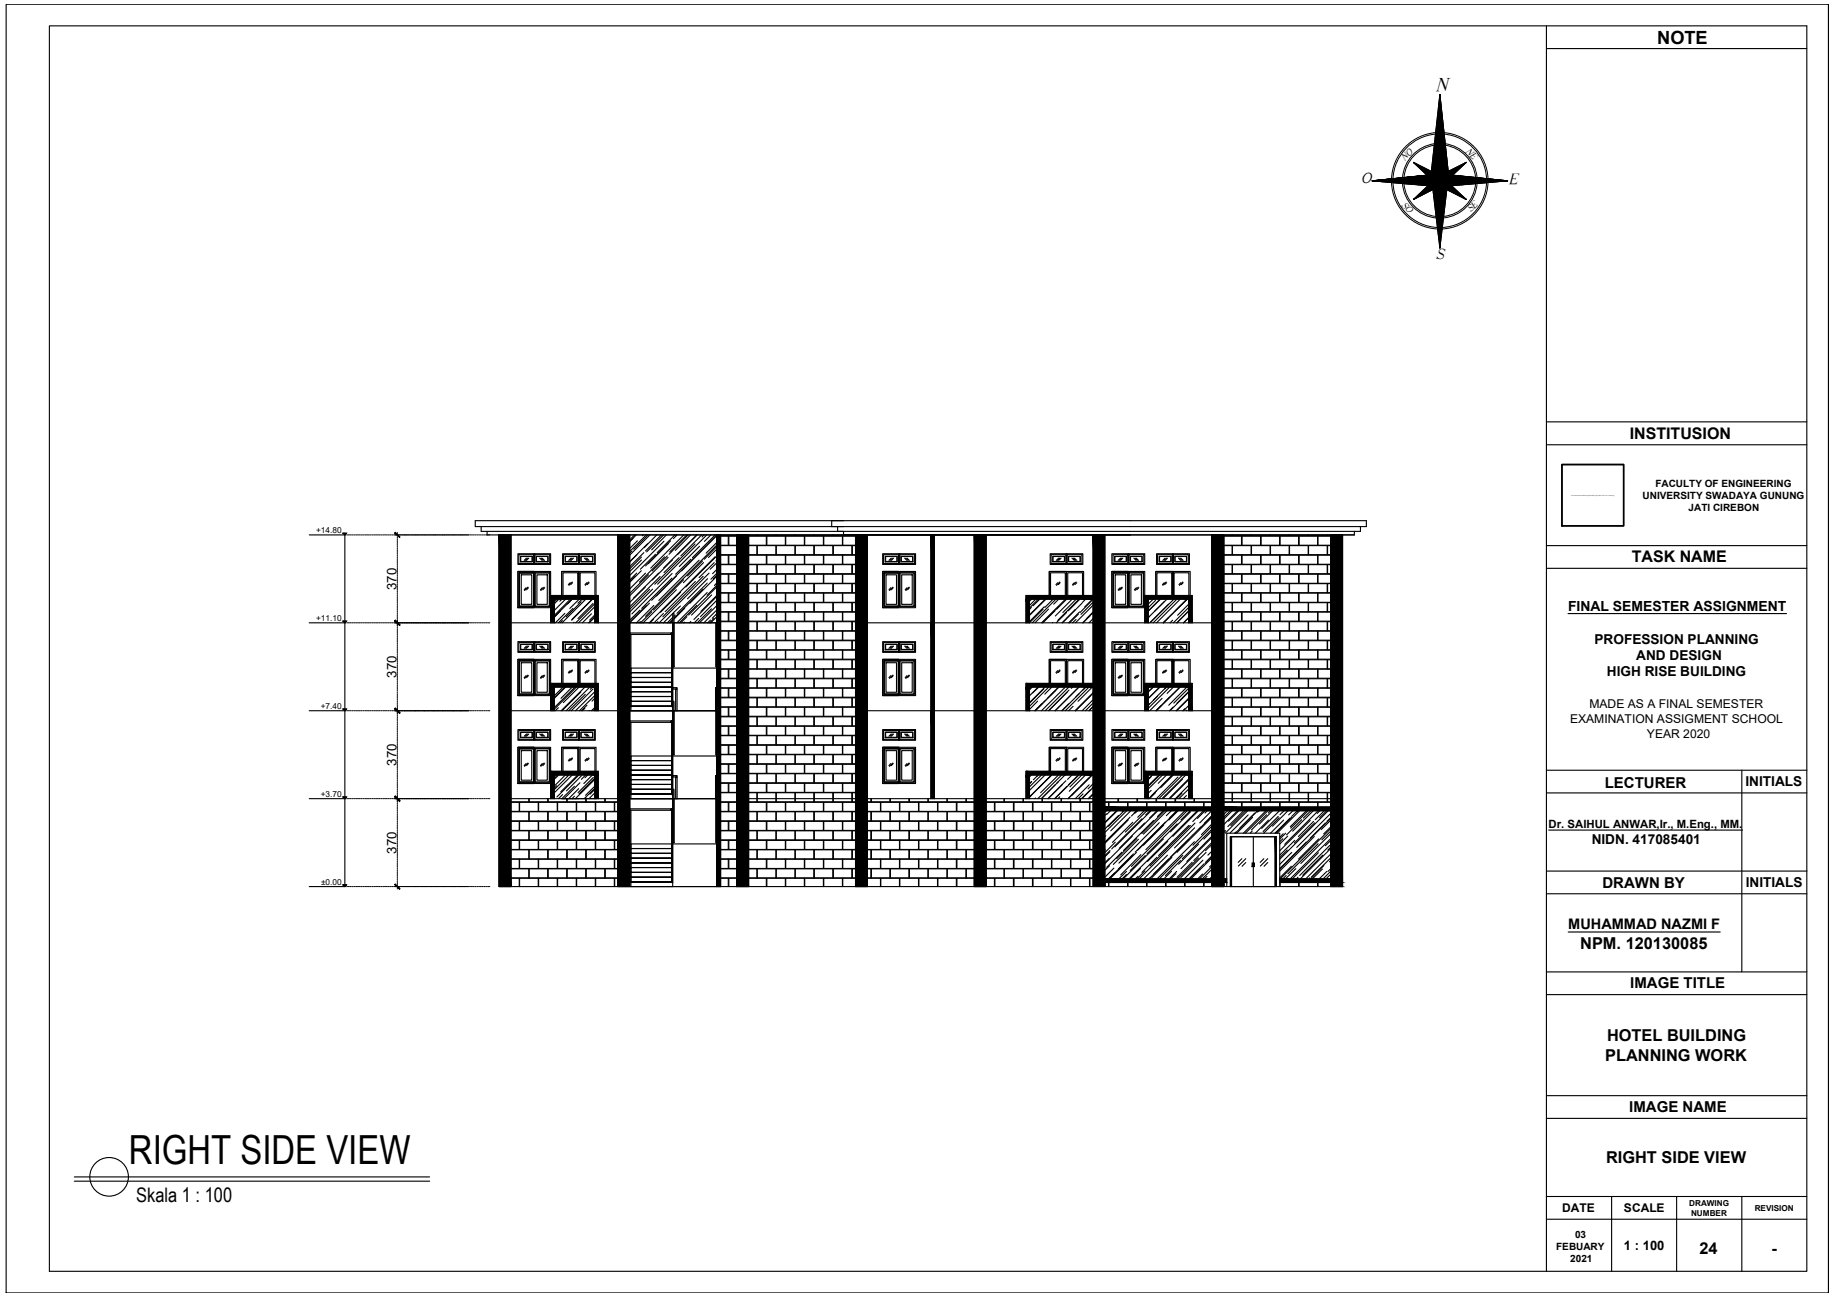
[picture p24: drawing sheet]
<svg xmlns="http://www.w3.org/2000/svg" width="420mm" height="297mm" viewBox="0 0 420 297" stroke-linecap="round" stroke-linejoin="round" font-family="sans-serif">
<defs><g id="words">
<text font-size="9.2" x="29.6" y="266.7">RIGHT SIDE VIEW</text>
<text font-size="4.6" x="31.2" y="275.5">Skala 1 : 100</text>
<text font-size="4.5" x="329.2" y="20.7">N</text>
<text font-size="4.2" x="379.9" y="10">NOTE</text>
<g font-size="3.8">
<text x="362.2" y="217.5">NPM. 120130085</text>
<text x="368.4" y="238.6">HOTEL BUILDING</text>
<text x="367.9" y="243.2">PLANNING WORK</text>
<text x="368.1" y="266.6">RIGHT SIDE VIEW</text>
<text x="389.5" y="287.4">24</text>
<text x="406" y="287.4">-</text>
</g>
<g font-size="3.7">
<text x="373.6" y="100.6">INSTITUSION</text>
<text x="374" y="128.8">TASK NAME</text>
</g>
<g font-size="3.6">
<text x="312.1" y="42">O</text>
<text x="346" y="42.1">E</text>
<text x="329.2" y="59.3">S</text>
</g>
<g font-size="3.4">
<text x="367.8" y="180.5">LECTURER</text>
<text x="367.3" y="203.5">DRAWN BY</text>
<text x="373.7" y="226.5">IMAGE TITLE</text>
<text x="373.4" y="254.9">IMAGE NAME</text>
</g>
<text font-size="3.3" x="359.5" y="212.9">MUHAMMAD NAZMI F</text>
<text font-size="3.2" x="359.4" y="140">FINAL SEMESTER ASSIGNMENT</text>
<g font-size="3.1">
<text x="365.5" y="147.5">PROFESSION PLANNING</text>
<text x="368.3" y="155">HIGH RISE BUILDING</text>
<text x="375.1" y="151.3">AND DESIGN</text>
<text x="400.1" y="180.2">INITIALS</text>
<text x="364.8" y="193.5">NIDN. 417085401</text>
<text x="400.1" y="203.3">INITIALS</text>
</g>
<g font-size="3">
<text x="90.9" y="135.2" transform="rotate(-90 90.9 135.2)">370</text>
<text x="90.9" y="155.4" transform="rotate(-90 90.9 155.4)">370</text>
<text x="90.9" y="175.5" transform="rotate(-90 90.9 175.5)">370</text>
<text x="90.9" y="195.7" transform="rotate(-90 90.9 195.7)">370</text>
<text x="372.3" y="286.5">1 : 100</text>
</g>
<g font-size="2.8">
<text x="359.9" y="165.7">EXAMINATION ASSIGMENT SCHOOL</text>
<text x="364.3" y="162.3">MADE AS A FINAL SEMESTER</text>
<text x="377.5" y="169.1">YEAR 2020</text>
<text x="358.1" y="277.8">DATE</text>
<text x="372.3" y="277.7">SCALE</text>
</g>
<text font-size="2.6" x="355" y="189.7">Dr. SAIHUL ANWAR,Ir., M.Eng., MM.</text>
<g font-size="2.3">
<text x="379.4" y="111.5">FACULTY OF ENGINEERING</text>
<text x="376.5" y="114.3">UNIVERSITY SWADAYA GUNUNG</text>
<text x="387.1" y="117.1">JATI CIREBON</text>
<text x="356.7" y="286.5">FEBUARY</text>
<text x="361" y="283.8">03</text>
<text x="359.9" y="289.3">2021</text>
</g>
<g font-size="2.2">
<text x="335.8" y="34.8" transform="rotate(45 335.8 34.8)">NE</text>
<text x="322" y="37" transform="rotate(-45 322 37)">NO</text>
<text x="321.2" y="47.1" transform="rotate(45 321.2 47.1)">SO</text>
<text x="337.2" y="48.7" transform="rotate(-46 337.2 48.7)">SE</text>
</g>
<g font-size="1.9">
<text x="72.4" y="122.3">+14.80</text>
<text x="72.4" y="142.4">+11.10</text>
<text x="73.5" y="162.6">+7.40</text>
<text x="73.5" y="182.7">+3.70</text>
<text x="73.6" y="202.9">±0.00</text>
<text x="387.2" y="276.4">DRAWING</text>
<text x="387.6" y="278.6">NUMBER</text>
<text x="402.2" y="277.5">REVISION</text>
</g>
<text font-size=".2" x="360.1" y="113.6">C:\Users\User\Downloads\PDF Images\WhatsApp Image 2020-10-05 at 19.21.334664.png</text>
</g></defs>
<!-- layer: 0 -->
<g fill="none" stroke="#000" stroke-width=".25">
<path d="M1.4 1h417.7v295.3h-417.7zM11.3 5.9h402.9v285.5h-402.9zM354.5 5.9v285.5M354.5 11.1h59.7M354.5 96.7h59.7M108.9 119.3h204.3v1.4h-204.3zM190.6 119.3v1.4M354.5 101.9h59.7M70.9 122.6h8.2M78.6 122.2h.8l-.3 .4zM79.1 122.2v81h-8.2M110.3 120.7v1.1h201.5v-1.1"/>
<path d="M111.6 121.8v.8h141.7v80.6M114.4 122.6h2.7v80.6h-2.7zM114.4 122.6v80.6h193.3v-80.6M115.8 122.6v80.6M117.1 122.6v80.6M118.7 131h7.5v8.3h-7.5zM118.7 131h3.8M118.9 127.1h3.5v2.1h-3.5zM119 131.3h3.4M119.1 131.3v7.6h3.2M119.1 131.3l-.1 7.7h3.4M119.1 131.3h3.2v7.6h-3.2z"/>
<path d="M119.1 131.3h3.2M119.1 138.9l-.1 .1M119.3 127.5h2.7v1.3h-2.7zM119.4 127.6h2.6v1.1h-2.6zM119.5 131.7h2.4v6.8h-2.4zM120.6 134.7l-.4 .5M120.7 127.9l-.5 .5M120.9 127.9l-.5 .5M121 134.6l-.8 .7M121.1 134.7l-.4 .5M121.2 127.9l-.5 .5M122.3 131.3v7.6"/>
<path d="M122.3 138.9l.1 .1M122.4 131h-3.7v8.3h3.7M122.4 126.9h3.8v2.5h-3.8M122.4 127.1v2.1M122.4 131.3v7.7M122.4 131.3h-.1M122.6 126.9h-3.9v2.5h3.9M122.6 127.1h3.4v2.1h-3.4zM122.6 127.1v2.1M122.6 131.3v7.7M122.6 131.3h3.4M122.6 131.3h.1"/>
<path d="M122.7 131.3v7.6M122.7 131.3h3.2M122.7 138.9l-.1 .1M122.9 127.5h2.7v1.3h-2.7zM123 127.6h2.6v1.1h-2.6zM123.1 131.7h2.3v6.8h-2.3zM123.7 127.9l.6 .5M124 127.9l.5 .5M124.3 127.9l.5 .5M124.3 134.7l-.4 .5M124.7 134.6l-.7 .7M124.9 134.7l-.5 .5"/>
<path d="M125.9 131.3v7.6h-3.2M125.9 131.3l.1 7.7h-3.4M125.9 138.9l.1 .1M127.7 137.3l-.6 .7M128.1 137.3l-1 1.1M128.8 137.3l-.5 .5M129 136.5v-5.2h3.4v5.2M129.2 127.1h3.4v2.1h-3.4zM129.6 127.5h2.7v1.3h-2.7zM129.6 127.6h2.6v1.1h-2.6zM129.6 137.3l-2.5 2.6M130.5 137.5l-3.4 3.5"/>
<path d="M130.7 133.6l-.4 .4M130.9 127.9l-.5 .5M131.1 137.3l-4 4.1M131.2 133.4l-.8 .8M131.2 127.9l-.5 .5M131.2 137.3l-1.1 1.1M131.2 133.6l-.4 .4M131.3 139.4l-3.3 3.3M131.5 127.9l-.6 .5M132.6 126.9h3.9v2.5h-3.9M132.6 127.1v2.1M132.7 131v5.5v-5.5h-4v5.5v-5.5h7.9v5.5"/>
<path d="M132.8 137.3l-2.2 2.1M132.8 126.9h-3.8v2.5h3.8M132.8 127.1h3.4v2.1h-3.4zM132.8 127.1v2.1M133 136.5v-5.2h3.4v5.2M133.2 127.5h2.7v1.3h-2.7zM133.2 127.6h2.6v1.1h-2.6zM133.2 137.9l-3.4 3.5M133.4 137.3l-.9 1M133.8 137.3l-.2 .2M134 127.9l.5 .5M134.3 127.9l.5 .5"/>
<path d="M134.3 137.3l-5.5 5.4M134.5 133.6l-.4 .4M134.5 127.9l.5 .5M134.9 133.4l-.7 .8M135.1 133.6l-.5 .4M135.7 137.5l-4.7 4.7M135.7 137.3l-4.6 4.7M135.9 138.3l-3.4 3.5M136.3 139.1l-3.7 3.6M136.3 138.4l-4.3 4.3M141.6 122.6h2.7v80.6h-2.7zM141.6 122.6v80.6"/>
<path d="M143 122.6v80.6M144.3 122.6v80.6M144.9 126.3l-.6 .5M145.5 122.6l-1.2 1.1M145.6 132l-1.3 1.4M145.9 122.6l-1.6 1.6M145.9 131.4l-1.6 1.6M146 127.1l-1.7 1.7M146.1 124l-1.8 1.7M146.7 139.8l-2.4 2.4M147 130.8l-2.7 2.7M147 128.4l-2.7 2.6"/>
<path d="M147 127.7l-2.7 2.7M147.5 122.6l-.3 .2M147.6 126.7l-3.3 3.2M147.9 134.5l-3.6 3.6M148 131.4l-3.7 3.6M148.1 122.6l-3.8 3.8M148.2 138.7l-3.9 3.9M148.4 124.6l-4.1 4.1M148.6 122.6l-3.3 3.3M148.6 131.7l-4.3 4.3M148.9 138.3l-4.6 4.4M148.9 135.1l-4.6 4.6"/>
<path d="M149 122.6l-4.7 4.7M149.6 135l-5.3 5.3M149.9 138.8l-4 3.9M150.3 127l-3.5 3.5M150.6 122.6l-2.9 2.9M151 131.4l-5.8 5.7M151.3 132.1l-6.9 7M151.6 122.6l-3.6 3.7M152.1 122.6l-3.9 3.9M152.2 124l-7.9 7.9M152.3 127.6l-5.7 5.8M152.8 122.6l-3.4 3.4"/>
<path d="M153 127.4l-3.5 3.5M153.1 127.8l-8.8 8.8M153.2 124.6l-4.6 4.6M153.7 124l-5.7 5.7M154 132.5l-6.9 6.9M154.1 131.4l-9.3 9.3M154.1 128.3l-4.6 4.6M154.7 122.6l-4.1 4.1M155 135.2l-7.6 7.5M155.1 122.6l-.2 .2M155.1 132l-4.6 4.6M155.2 122.6l-.8 .8"/>
<path d="M155.7 127.8l-3.5 3.4M156 138.9l-1.8 1.7M156 135.7l-4.6 4.6M156.7 132.9l-6.9 6.9M156.7 122.6l-7.5 7.6M156.9 139.4l-2.4 2.5M157.4 122.6l-3.9 3.9M157.7 122.6l-4.4 4.4M158.3 122.6l-3.5 3.6M158.3 128.2l-3.4 3.4M159.3 124.7l-9.2 9.2M159.4 133.3l-6.9 6.9"/>
<path d="M159.7 122.6l-7.6 7.6M159.7 138.7l-4 4M159.8 122.6l-4.5 4.5M160.2 128.4l-9.2 9.2M160.3 125.2l-4.6 4.6M160.8 122.6l-4.7 4.8M161.1 128.6l-3.5 3.4M161.1 135l-6.6 6.7M161.2 132.1l-9.3 9.3M161.3 128.9l-4.7 4.7M161.4 122.6l-.5 .5M162 122.6l-11.3 11.3"/>
<path d="M162.1 133.6l-6.9 7M162.1 135.8l-6.9 6.9M162.2 132.6l-4.6 4.6M162.5 131.4l-11.4 11.3M163 122.6l-1.5 1.5M163.1 139.5l-3.3 3.2M163.1 136.4l-4.6 4.6M163.7 128.9l-3.5 3.5M163.9 127.6l-15.1 15.1M163.9 122.6l-5.2 5.2M164.3 122.6l-14.9 15M164.4 122.6v80.6"/>
<path d="M164.4 122.6h.8v80.6h-.8zM164.4 124.9l-16.4 16.4M164.4 131.8l-.9 .9M164.4 134.1l-2.3 2.3M164.4 136.4l-3.7 3.7M164.4 138.8l-4.1 3.9M164.4 125.2l-3 3M164.4 128.3l-.3 .3M164.4 131.4l-1.4 1.4M164.4 134.5l-6.6 6.5M164.4 137.5l-3.9 3.9M164.4 122.7l-8.2 8.2"/>
<path d="M164.4 124.3l-2.5 2.5M164.4 125.8l-2 2M164.4 127.4l-7.2 7.1M164.4 128.9l-1.6 1.6M164.4 130.5l-1.1 1M164.4 132l-6.3 6.3M164.4 133.6l-.6 .6M164.4 135.1l-.1 .1M164.4 136.7l-5.3 5.3M165.2 122.6v80.6M165.2 125.1h3.6M165.2 122.9h1.7v2.1h-1.7"/>
<path d="M165.2 127.3h1.7v2h-1.7M165.2 129.4h3.6M165.2 131.6h1.7v2.1h-1.7M165.2 133.8h3.6M165.2 135.9h1.7v2.1h-1.7M165.2 138.1h3.6M165.2 122.8h3.6M165.2 127.1h3.6M165.2 131.5h3.6M165.2 135.8h3.6M168.8 122.6h2.8v80.6h-2.8zM168.8 122.9h-1.7v2.1h1.7"/>
<path d="M168.8 127.3h-1.7v2h1.7M168.8 131.6h-1.7v2.1h1.7M168.8 135.9h-1.7v2.1h1.7M168.8 122.6v80.6M170.2 122.6v80.6M171.6 125.1h1.9v2h-1.9M171.6 122.9h4.1v2.1h-4.1M171.6 127.3h4.1v2h-4.1M171.6 129.4h1.9v2.1h-1.9M171.6 131.6h4.1v2.1h-4.1M171.6 133.8h1.9v2h-1.9M171.6 135.9h4.1v2.1h-4.1"/>
<path d="M171.6 138.1h1.9v2.1h-1.9M171.6 122.6v80.6M173.5 122.6v.2h-1.9M173.6 125.1h4.3v2h-4.3zM173.6 129.4h4.3v2.1h-4.3zM173.6 133.8h4.3v2h-4.3zM173.6 138.1h4.3v2.1h-4.3zM173.6 122.6v.2h4.3v-.2M175.8 122.9h4.2v2.1h-4.2zM175.8 127.3h4.2v2h-4.2zM175.8 131.6h4.2v2.1h-4.2zM175.8 135.9h4.2v2.1h-4.2z"/>
<path d="M177.9 125.1h4.3v2h-4.3zM177.9 129.4h4.3v2.1h-4.3zM177.9 133.8h4.3v2h-4.3zM177.9 138.1h4.3v2.1h-4.3zM177.9 122.6v.2h4.3v-.2M180.1 122.9h4.3v2.1h-4.3zM180.1 127.3h4.3v2h-4.3zM180.1 131.6h4.3v2.1h-4.3zM180.1 135.9h4.3v2.1h-4.3zM182.3 125.1h4.2v2h-4.2zM182.3 129.4h4.2v2.1h-4.2zM182.3 133.8h4.2v2h-4.2z"/>
<path d="M182.3 138.1h4.2v2.1h-4.2zM182.3 122.6v.2h4.2v-.2M184.5 122.9h4.2v2.1h-4.2zM184.5 127.3h4.2v2h-4.2zM184.5 131.6h4.2v2.1h-4.2zM184.5 135.9h4.2v2.1h-4.2zM186.7 125.1h4.2v2h-4.2zM186.7 129.4h4.2v2.1h-4.2zM186.7 133.8h4.2v2h-4.2zM186.7 138.1h4.2v2.1h-4.2zM186.7 122.6v.2h4.2v-.2M188.8 122.9h4.3v2.1h-4.3z"/>
<path d="M188.8 127.3h4.3v2h-4.3zM188.8 131.6h4.3v2.1h-4.3zM188.8 135.9h4.3v2.1h-4.3zM191 125.1h4.3v2h-4.3zM191 129.4h4.3v2.1h-4.3zM191 133.8h4.3v2h-4.3zM191 138.1h4.3v2.1h-4.3zM191 122.6v.2h4.3v-.2M192 120.7v1.1M193.4 122.6h65.7h-65.7M193.4 121.8v.8M195.4 122.6v.2h.7"/>
<path d="M196.1 122.6h2.7v80.6h-2.7zM196.1 125.1h-.7v2h.7M196.1 122.9h-2.9v2.1h2.9M196.1 127.3h-2.9v2h2.9M196.1 129.4h-.7v2.1h.7M196.1 131.6h-2.9v2.1h2.9M196.1 133.8h-.7v2h.7M196.1 135.9h-2.9v2.1h2.9M196.1 138.1h-.7v2.1h.7M196.1 122.6v80.6M197.5 122.6v80.6M198.8 122.6v80.6"/>
<path d="M202.3 131h7.6v8.3h-7.6zM202.3 131h3.8M202.5 127.1h3.5v2.1h-3.5zM202.6 131.3h3.4M202.7 131.3v7.6h3.2M202.7 131.3l-.1 7.7h3.4M202.7 131.3h3.2v7.6h-3.2zM202.7 131.3h3.2M202.7 138.9l-.1 .1M202.9 127.5h2.8v1.3h-2.8zM203 127.6h2.6v1.1h-2.6zM203.1 131.7h2.4v6.8h-2.4z"/>
<path d="M204.2 134.7l-.4 .5M204.3 127.9l-.5 .5M204.6 127.9l-.6 .5M204.7 134.6l-.8 .7M204.7 134.7l-.4 .5M204.8 127.9l-.5 .5M205.9 131.3v7.6M205.9 138.9l.1 .1M206 131h-3.7v8.3h3.7M206 126.9h3.9v2.5h-3.9M206 127.1v2.1M206 131.3v7.7"/>
<path d="M206 131.3h-.1M206.2 126.9h-3.9v2.5h3.9M206.2 127.1h3.4v2.1h-3.4zM206.2 127.1v2.1M206.2 131.3v7.7M206.2 131.3h3.3M206.2 131.3h3.4M206.3 138.9l-.1 .1M206.5 127.5h2.8v1.3h-2.8zM206.6 127.6h2.6v1.1h-2.6zM206.7 131.7h2.4v6.8h-2.4zM207.4 127.9l.5 .5"/>
<path d="M207.6 127.9l.6 .5M207.9 134.7l-.4 .5M207.9 127.9l.5 .5M208.4 134.6l-.8 .7M208.5 134.7l-.5 .5M209.5 131.3v7.6h-3.2M209.5 131.3l.1 7.7h-3.4M209.5 138.9l.1 .1M213.4 122.6v60.4M214.2 122.6v60.4M223.3 122.6h2.7v80.6h-2.7zM223.3 122.6v80.6"/>
<path d="M224.7 122.6v80.6M226 122.6v80.6M236.4 139.2l-.4 .5M236.5 137.3l-.5 .5M237.4 137.3l-1.4 1.5M238 137.3l-2 2.1M238.4 137.3l-1.6 1.6M239.4 139.1l-3.4 3.4M239.6 137.3l-3.6 3.6M239.7 137.3l-3.7 3.8M240.3 139.6l-3 3.1M240.8 136.5v-5.2h3.4v5.2"/>
<path d="M240.9 127.1h3.5v2.1h-3.5zM241.1 137.3l-.1 .2M241.3 127.5h2.7v1.3h-2.7zM241.4 127.6h2.6v1.1h-2.6zM241.4 137.3l-1.9 1.9M241.8 140l-2.8 2.7M242 137.3l-5.4 5.4M242.5 133.6l-.5 .4M242.7 137.3l-1.2 1.2M242.7 127.9l-.6 .5M242.7 139l-3.8 3.7M242.9 133.4l-.7 .8"/>
<path d="M242.9 127.9l-.5 .5M243 133.6l-.4 .4M243.2 127.9l-.5 .5M244.2 137.3l-5.4 5.4M244.4 126.9h3.8v2.5h-3.8M244.4 127.1v2.1M244.4 131v5.5v-5.5h-3.9v5.5v-5.5h7.9v5.5M244.5 137.3l-2.3 2.3M244.6 126.9h-3.9v2.5h3.9M244.6 127.1h3.4v2.1h-3.4zM244.6 127.1v2.1M244.7 136.5v-5.2h3.4v5.2"/>
<path d="M244.9 127.5h2.7v1.3h-2.7zM245 127.6h2.6v1.1h-2.6zM245.7 127.9l.6 .5M245.8 137.3l-3.9 3.9M246 127.9l.5 .5M246.3 133.6l-.5 .4M246.3 127.9l.5 .5M246.5 139.7l-3.1 3M246.7 137.3l-3.1 3.1M246.7 133.4l-.8 .8M246.8 133.6l-.4 .4M247.3 137.3l-4.8 4.9"/>
<path d="M247.5 137.3l-2.6 2.7M248 138.3l-4.4 4.4M248.8 137.3l-.7 .8M250.4 137.3l-1.8 1.8M250.5 137.3h-14.5v5.4l3.1-3.1M250.5 136.5h-15.3v6.2M250.5 122.6v80.6M250.5 138l-2.7 2.8M250.5 137.4l-2.9 3M250.5 138.7l-4 4M251.9 122.6v80.6M254.9 131h7.5v8.3h-7.5z"/>
<path d="M254.9 131h3.7M255.1 127.1h3.4v2.1h-3.4zM255.2 131.3h3.3M255.2 131.3v7.6h3.3M255.2 131.3v7.7h3.3M255.2 131.3h3.3v7.6h-3.3zM255.2 138.9v.1M255.5 127.5h2.7v1.3h-2.7zM255.5 127.6h2.7v1.1h-2.7zM255.6 131.7h2.4v6.8h-2.4zM256.8 134.7l-.5 .5M256.9 127.9l-.6 .5"/>
<path d="M257.1 127.9l-.5 .5M257.2 134.6l-.8 .7M257.3 134.7l-.4 .5M257.4 127.9l-.5 .5M258.5 131.3v7.6M258.5 138.9v.1M258.5 131h-3.6v8.3h3.6M258.5 126.9h3.9v2.5h-3.9M258.5 127.1v2.1M258.5 131.3v7.7M258.5 131.3h.1M258.8 126.9h-3.9v2.5h3.9"/>
<path d="M258.8 127.1h3.4v2.1h-3.4zM258.8 131.3h3.3M258.8 127.1v2.1M258.8 131.3v7.7M258.8 131.3h.1M258.8 131.3v7.6M258.8 138.9v.1M259.1 127.5h2.7v1.3h-2.7zM259.1 127.6h2.7v1.1h-2.7zM259.2 131.7h2.4v6.8h-2.4zM259.9 127.9l.5 .5M260.2 127.9l.5 .5"/>
<path d="M260.4 127.9l.6 .5M260.5 134.7l-.5 .5M260.9 134.6l-.7 .7M261 134.7l-.4 .5M262.1 131.3v7.6h-3.3M262.1 131.3v7.7h-3.3M262.1 138.9v.1M264.3 137.3l-1.1 1.1M264.9 137.6l-1.7 1.7M265.2 136.5v-5.2h3.4v5.2M265.3 127.1h3.4v2.1h-3.4zM265.7 127.5h2.7v1.3h-2.7z"/>
<path d="M265.8 127.6h2.6v1.1h-2.6zM265.9 137.3l-2.7 2.7M266 137.3l-2.8 2.8M266.8 137.9l-3.6 3.7M266.9 133.6l-.4 .4M267.1 127.9l-.6 .5M267.3 133.4l-.8 .8M267.3 127.9l-.5 .5M267.4 133.6l-.4 .4M267.5 137.3l-2.9 2.8M267.6 127.9l-.5 .5M267.9 138.5l-4.4 4.2"/>
<path d="M268.7 126.9h3.9v2.5h-3.9M268.7 127.1v2.1M268.9 131v5.5v-5.5h-4v5.5v-5.5h7.9v5.5M269 126.9h-3.9v2.5h3.9M269 127.1h3.4v2.1h-3.4zM269 127.1v2.1M269.1 137.3l-5.4 5.4M269.1 136.5v-5.2h3.4v5.2M269.3 127.5h2.7v1.3h-2.7zM269.3 127.6h2.7v1.1h-2.7zM269.8 137.3l-5.5 5.4M270.1 127.9l.6 .5"/>
<path d="M270.4 127.9l.5 .5M270.5 137.3l-5.4 5.4M270.7 133.6l-.5 .4M270.7 127.9l.5 .5M271.1 133.4l-.7 .8M271.2 133.6l-.4 .4M272.1 137.3l-2.7 2.7M272.1 137.3l-5.5 5.4 1.2-1.1M272.5 139.2l-3.5 3.5M272.5 138.5l-2.6 2.5M277.8 122.6h2.7v80.6h-2.7zM277.8 122.6v80.6"/>
<path d="M279.2 122.6v80.6M280.5 125.1h1.9v2h-1.9M280.5 122.9h4.1v2.1h-4.1M280.5 127.3h4.1v2h-4.1M280.5 129.4h1.9v2.1h-1.9M280.5 131.6h4.1v2.1h-4.1M280.5 133.8h1.9v2h-1.9M280.5 135.9h4.1v2.1h-4.1M280.5 138.1h1.9v2.1h-1.9M280.5 122.6v80.6M282.4 122.6v.2h-1.9M282.5 125.1h4.3v2h-4.3z"/>
<path d="M282.5 129.4h4.3v2.1h-4.3zM282.5 133.8h4.3v2h-4.3zM282.5 138.1h4.3v2.1h-4.3zM282.5 122.6v.2h4.3v-.2M284.7 122.9h4.2v2.1h-4.2zM284.7 127.3h4.2v2h-4.2zM284.7 131.6h4.2v2.1h-4.2zM284.7 135.9h4.2v2.1h-4.2zM286.9 125.1h4.2v2h-4.2zM286.9 129.4h4.2v2.1h-4.2zM286.9 133.8h4.2v2h-4.2zM286.9 138.1h4.2v2.1h-4.2z"/>
<path d="M286.9 122.6v.2h4.2v-.2M289.1 122.9h4.2v2.1h-4.2zM289.1 127.3h4.2v2h-4.2zM289.1 131.6h4.2v2.1h-4.2zM289.1 135.9h4.2v2.1h-4.2zM291.2 125.1h4.3v2h-4.3zM291.2 129.4h4.3v2.1h-4.3zM291.2 133.8h4.3v2h-4.3zM291.2 138.1h4.3v2.1h-4.3zM291.2 122.6v.2h4.3v-.2M293.4 122.9h4.3v2.1h-4.3zM293.4 127.3h4.3v2h-4.3z"/>
<path d="M293.4 131.6h4.3v2.1h-4.3zM293.4 135.9h4.3v2.1h-4.3zM295.6 125.1h4.3v2h-4.3zM295.6 129.4h4.3v2.1h-4.3zM295.6 133.8h4.3v2h-4.3zM295.6 138.1h4.3v2.1h-4.3zM295.6 122.6v.2h4.3v-.2M297.8 122.9h4.2v2.1h-4.2zM297.8 127.3h4.2v2h-4.2zM297.8 131.6h4.2v2.1h-4.2zM297.8 135.9h4.2v2.1h-4.2zM299.9 125.1h4.3v2h-4.3z"/>
<path d="M299.9 129.4h4.3v2.1h-4.3zM299.9 133.8h4.3v2h-4.3zM299.9 138.1h4.3v2.1h-4.3zM299.9 122.6v.2h4.3v-.2M304.3 122.6v.2h.7M305 122.6h2.7v80.6h-2.7zM305 125.1h-.7v2h.7M305 122.9h-2.9v2.1h2.9M305 127.3h-2.9v2h2.9M305 129.4h-.7v2.1h.7M305 131.6h-2.9v2.1h2.9M305 133.8h-.7v2h.7"/>
<path d="M305 135.9h-2.9v2.1h2.9M305 138.1h-.7v2.1h.7M305 122.6v80.6M306.4 122.6v80.6M310.4 121.8v.8h-51.3M354.5 125.1h59.7M354.5 130.3h59.7M70.9 142.7h8.2M78.6 142.4h.8l-.3 .3zM117.1 142.7h24.5M118.7 151.1h7.5v8.3h-7.5zM118.7 151.1h3.8"/>
<path d="M118.9 147.3h3.5v2h-3.5zM119 151.4h3.4M119.1 151.5v7.6h3.2M119.1 151.5l-.1 7.6h3.4M119.1 151.5h3.2v7.6h-3.2zM119.1 151.5h3.2M119.1 159.1h-.1M119.3 147.7h2.7v1.2h-2.7zM119.4 147.7h2.6v1.1h-2.6zM119.5 151.9h2.4v6.8h-2.4zM120.6 154.9l-.4 .4M120.7 148.1l-.5 .5"/>
<path d="M120.9 148.1l-.5 .5M121 154.7l-.8 .8M121.1 154.9l-.4 .4M121.2 148.1l-.5 .5M122.3 151.5v7.6M122.3 159.1h.1M122.4 151.1h-3.7v8.3h3.7M122.4 147.1h3.8v2.4h-3.8M122.4 147.3v2M122.4 151.4v7.7M122.4 151.4l-.1 .1M122.6 147.1h-3.9v2.4h3.9"/>
<path d="M122.6 147.3h3.4v2h-3.4zM122.6 147.3v2M122.6 151.4v7.7M122.6 151.4h3.4M122.6 151.4l.1 .1M122.7 151.5v7.6M122.7 151.5h3.2M122.7 159.1h-.1M122.9 147.7h2.7v1.2h-2.7zM123 147.7h2.6v1.1h-2.6zM123.1 151.9h2.3v6.8h-2.3zM123.7 148.1l.6 .5"/>
<path d="M124 148.1l.5 .5M124.3 148.1l.5 .5M124.3 154.9l-.4 .4M124.7 154.7l-.7 .8M124.9 154.9l-.5 .4M125.9 151.5v7.6h-3.2M125.9 151.5l.1 7.6h-3.4M125.9 159.1h.1M126.2 142.7v-6.2h10.9v6.2M127.1 142.7v-5.4h9.2v5.4M127.1 157.5v.1M128.5 140l-1.4 1.5"/>
<path d="M128.9 142.2l-.5 .5M129 156.6v-5.2h3.4v5.2M129 157.5l-1.9 2M129.2 147.3h3.4v2h-3.4zM129.5 157.5l-2.4 2.4M129.5 140.6l-2.2 2.1M129.6 147.7h2.7v1.2h-2.7zM129.6 147.7h2.6v1.1h-2.6zM129.6 157.5l-2.5 2.6M130.7 153.7l-.4 .4M130.9 148.1l-.5 .5M131.2 157.5l-2.6 2.6"/>
<path d="M131.2 153.5l-.8 .8M131.2 148.1l-.5 .5M131.2 153.7l-.4 .4M131.5 148.1l-.6 .5M131.6 142.6l-.1 .1M131.8 157.5l-4.7 4.7M132.1 157.5l-5 5.1M132.6 147.1h3.9v2.4h-3.9M132.6 147.3v2M132.7 151.1v5.5v-5.5h-4v5.5v-5.5h7.9v5.5M132.7 157.5l-3.6 3.5M132.8 147.1h-3.8v2.4h3.8"/>
<path d="M132.8 147.3h3.4v2h-3.4zM132.8 147.3v2M133 156.6v-5.2h3.4v5.2M133.2 147.7h2.7v1.2h-2.7zM133.2 158.6l-4.4 4.3M133.2 147.7h2.6v1.1h-2.6zM134 148.1l.5 .5M134.1 157.5l-5.5 5.4M134.2 159.1l-3.8 3.8M134.3 148.1l.5 .5M134.5 153.7l-.4 .4M134.5 148.1l.5 .5"/>
<path d="M134.9 153.5l-.7 .8M135.1 153.7l-.5 .4M135.2 157.5l-5.4 5.4M135.6 140.7l-2.1 2M135.8 157.5l-.5 .5M135.9 157.9l-4.9 5M136.3 141.4l-1.4 1.3M136.3 141l-1.2 1.2M136.3 159.4l-3.5 3.5M136.3 141.5l-1.2 1.2M136.3 158.5l-4.4 4.4M144.3 142.7h20.1v20.2h-20.1z"/>
<path d="M144.3 145.4h.3v16.6h-.3zM144.3 145.1h9.6v.3h-9.6zM144.3 142.7h20.9M146.8 142.5l-.3 .2M149.4 140.2l-2.6 2.5M149.8 141.9l-.8 .8M150.8 142.5l-.3 .2M152.1 140.6l-2.2 2.1M153.9 145.1h.3v.3h-.3zM153.9 153.1h-9.3v1.1h9.3h-9.3v1.1h9.3h-9.3v1.1h9.3h-9.3v1.1h9.3h-9.3v1h9.3h-9.3v1.1h9.3h-9.3v1.1h9.3h-9.3v1.1h9.3h-9.3v1.1h9.6v-9.8h10.2M153.9 145.4h.3v16.6h-.3zM154.2 142.7h.3v10.1h-.3z"/>
<path d="M154.2 140.6h.3v12.2h-.3zM154.2 157.6h1v.3h-1zM154.2 142l-.8 .7M154.2 141.5l-1.2 1.2M154.2 140.6l-2.1 2.1M154.2 142.2l-.6 .5M154.8 141l-.3 .3M154.9 157.9h.3v5h-.3zM156.9 142.6l-.2 .1M157.5 141.4l-1.4 1.3M158.3 142.5l-.3 .2M160.2 141.7l-1.1 1"/>
<path d="M162.9 142.1l-.7 .6M163.7 141.7l-1 1M164 158h.4v4.9h-.4zM164 157.6h.4v.4h-.4zM164.1 142.7h.3v10.1h-.3zM164.1 140l-2.8 2.7M164.4 140.6l-1.1 1.1M164.4 141.3l-1.5 1.4M165.2 140.3h1.7v2.1h-1.7M165.2 142.5h3.6M165.2 144.7h1.7v2h-1.7M165.2 146.9h3.6"/>
<path d="M165.2 149h1.7v2.1h-1.7M165.2 151.2h3.6M165.2 153.4h1.7v2h-1.7M165.2 155.6h3.6M165.2 157.7h1.7v2.1h-1.7M165.2 159.9h3.6M165.2 140.2h3.6M165.2 144.6h3.6M165.2 148.9h3.6M165.2 153.3h3.6M165.2 157.6h3.6M168.8 140.3h-1.7v2.1h1.7"/>
<path d="M168.8 144.7h-1.7v2h1.7M168.8 149h-1.7v2.1h1.7M168.8 153.4h-1.7v2h1.7M168.8 157.7h-1.7v2.1h1.7M171.6 140.3h4.1v2.1h-4.1M171.6 142.5h1.9v2.1h-1.9M171.6 144.7h4.1v2h-4.1M171.6 146.9h1.9v2h-1.9M171.6 149h4.1v2.1h-4.1M171.6 151.2h1.9v2.1h-1.9M171.6 153.4h4.1v2h-4.1M171.6 155.6h1.9v2h-1.9"/>
<path d="M171.6 157.7h4.1v2.1h-4.1M171.6 159.9h1.9v2.1h-1.9M173.6 142.5h4.3v2.1h-4.3zM173.6 146.9h4.3v2h-4.3zM173.6 151.2h4.3v2.1h-4.3zM173.6 155.6h4.3v2h-4.3zM173.6 159.9h4.3v2.1h-4.3zM175.8 140.3h4.2v2.1h-4.2zM175.8 144.7h4.2v2h-4.2zM175.8 149h4.2v2.1h-4.2zM175.8 153.4h4.2v2h-4.2zM175.8 157.7h4.2v2.1h-4.2z"/>
<path d="M177.9 142.5h4.3v2.1h-4.3zM177.9 146.9h4.3v2h-4.3zM177.9 151.2h4.3v2.1h-4.3zM177.9 155.6h4.3v2h-4.3zM177.9 159.9h4.3v2.1h-4.3zM180.1 140.3h4.3v2.1h-4.3zM180.1 144.7h4.3v2h-4.3zM180.1 149h4.3v2.1h-4.3zM180.1 153.4h4.3v2h-4.3zM180.1 157.7h4.3v2.1h-4.3zM182.3 142.5h4.2v2.1h-4.2zM182.3 146.9h4.2v2h-4.2z"/>
<path d="M182.3 151.2h4.2v2.1h-4.2zM182.3 155.6h4.2v2h-4.2zM182.3 159.9h4.2v2.1h-4.2zM184.5 140.3h4.2v2.1h-4.2zM184.5 144.7h4.2v2h-4.2zM184.5 149h4.2v2.1h-4.2zM184.5 153.4h4.2v2h-4.2zM184.5 157.7h4.2v2.1h-4.2zM186.7 142.5h4.2v2.1h-4.2zM186.7 146.9h4.2v2h-4.2zM186.7 151.2h4.2v2.1h-4.2zM186.7 155.6h4.2v2h-4.2z"/>
<path d="M186.7 159.9h4.2v2.1h-4.2zM188.8 140.3h4.3v2.1h-4.3zM188.8 144.7h4.3v2h-4.3zM188.8 149h4.3v2.1h-4.3zM188.8 153.4h4.3v2h-4.3zM188.8 157.7h4.3v2.1h-4.3zM191 142.5h4.3v2.1h-4.3zM191 146.9h4.3v2h-4.3zM191 151.2h4.3v2.1h-4.3zM191 155.6h4.3v2h-4.3zM191 159.9h4.3v2.1h-4.3zM196.1 140.3h-2.9v2.1h2.9"/>
<path d="M196.1 142.5h-.7v2.1h.7M196.1 144.7h-2.9v2h2.9M196.1 146.9h-.7v2h.7M196.1 149h-2.9v2.1h2.9M196.1 151.2h-.7v2.1h.7M196.1 153.4h-2.9v2h2.9M196.1 155.6h-.7v2h.7M196.1 157.7h-2.9v2.1h2.9M196.1 159.9h-.7v2.1h.7M198.8 142.7h24.5M202.3 151.1h7.6v8.3h-7.6zM202.3 151.1h3.8"/>
<path d="M202.5 147.3h3.5v2h-3.5zM202.6 151.4h3.4M202.7 151.5v7.6h3.2M202.7 151.5l-.1 7.6h3.4M202.7 151.5h3.2v7.6h-3.2zM202.7 151.5h3.2M202.7 159.1h-.1M202.9 147.7h2.8v1.2h-2.8zM203 147.7h2.6v1.1h-2.6zM203.1 151.9h2.4v6.8h-2.4zM204.2 154.9l-.4 .4M204.3 148.1l-.5 .5"/>
<path d="M204.6 148.1l-.6 .5M204.7 154.7l-.8 .8M204.7 154.9l-.4 .4M204.8 148.1l-.5 .5M205.9 151.5v7.6M205.9 159.1h.1M206 151.1h-3.7v8.3h3.7M206 147.1h3.9v2.4h-3.9M206 147.3v2M206 151.4v7.7M206 151.4l-.1 .1M206.2 147.1h-3.9v2.4h3.9"/>
<path d="M206.2 147.3h3.4v2h-3.4zM206.2 147.3v2M206.2 151.4v7.7M206.2 151.4l3.3 .1M206.2 151.4h3.4M206.5 147.7h2.8v1.2h-2.8zM206.6 147.7h2.6v1.1h-2.6zM206.7 151.9h2.4v6.8h-2.4zM207.4 148.1l.5 .5M207.6 148.1l.6 .5M207.9 154.9l-.4 .4M207.9 148.1l.5 .5"/>
<path d="M208.4 154.7l-.8 .8M208.5 154.9l-.5 .4M209.5 151.5v7.6h-3.3M209.5 151.5l.1 7.6h-3.4M209.5 159.1h.1M226 142.7h24.5M236.4 157.5l-.4 .4M236.6 157.5l-.6 .6M237.9 157.5l-1.9 2M238.1 157.5l-1.4 1.3M239.3 157.9l-3.3 3.3M239.5 157.5l-3.5 3.5"/>
<path d="M240.4 157.5l-4.4 4.4M240.8 156.6v-5.2h3.4v5.2M240.8 159.3l1.9-1.8-2.7 2.6M240.9 147.3h3.5v2h-3.5zM241.1 157.5l-1.6 1.6M241.3 147.7h2.7v1.2h-2.7zM241.3 142.7h-.1M241.4 147.7h2.6v1.1h-2.6zM242 158.2l-4.7 4.7M242.5 153.7l-.5 .4M242.7 148.1l-.6 .5M242.9 148.1l-.5 .5"/>
<path d="M242.9 153.5l-.7 .8M243 153.7l-.4 .4M243.2 148.1l-.5 .5M244 157.6l-5.3 5.3M244.4 147.1h3.8v2.4h-3.8M244.4 147.3v2M244.4 151.1v5.5v-5.5h-3.9v5.5v-5.5h7.9v5.5M244.5 140.4l-2.4 2.3M244.6 147.1h-3.9v2.4h3.9M244.6 147.3h3.4v2h-3.4zM244.6 147.3v2M244.7 158.6l-4.3 4.3"/>
<path d="M244.7 156.6v-5.2h3.4v5.2M244.9 147.7h2.7v1.2h-2.7zM245 147.7h2.6v1.1h-2.6zM245 157.5l-5.4 5.4M245 158.2l-4.6 4.6M245.7 148.1l.6 .5M245.8 157.5l-.3 .3M246 148.1l.5 .5M246.3 153.7l-.5 .4M246.3 148.1l.5 .5M246.6 142l-.8 .7M246.7 153.5l-.8 .8"/>
<path d="M246.8 153.7l-.4 .4M247.2 140.8l-2 1.9M247.3 157.5l-5.4 5.4 5.4-5.4M247.4 159l-3.9 3.9M247.5 140.3l-2.5 2.4M248.8 157.5l-2.2 2.2M248.9 157.5l-.7 .7M249.6 157.5l-5.4 5.4M249.9 141.1l-1.6 1.6M250.4 157.5l-3.3 3.2M250.5 157.5h-14.5v5.4M250.5 156.6h-15.3v6.3"/>
<path d="M250.5 140.4l-2.3 2.3M250.5 142.7h.1M250.5 158.8l-4 4.1M250.5 140.5l-.3 .3M250.5 140.3l-1.5 1.5M250.5 141.8l-.9 .9M253.3 142.7h24.5M254.9 151.1h7.5v8.3h-7.5zM254.9 151.1h3.7M255.1 147.3h3.4v2h-3.4zM255.2 151.4h3.3M255.2 151.5v7.6h3.3"/>
<path d="M255.2 151.5h3.3v7.6h-3.3zM255.2 151.5h3.3M255.2 159.1h.1M255.5 147.7h2.7v1.2h-2.7zM255.5 147.7h2.7v1.1h-2.7zM255.6 151.9h2.4v6.8h-2.4zM256.8 154.9l-.5 .4M256.9 148.1l-.6 .5M257.1 148.1l-.5 .5M257.2 154.7l-.8 .8M257.3 154.9l-.4 .4M257.4 148.1l-.5 .5"/>
<path d="M258.5 151.5v7.6M258.5 159.1h.1M258.5 151.1h-3.6v8.3h3.6M258.5 147.1h3.9v2.4h-3.9M258.5 147.3v2M258.5 151.4v7.7M258.5 151.4v.1M258.8 147.1h-3.9v2.4h3.9M258.8 147.3h3.4v2h-3.4zM258.8 151.4h3.3M258.8 147.3v2M258.8 151.4v7.7"/>
<path d="M258.8 151.4v.1M258.8 151.5h3.3M258.8 151.5v7.6M258.8 159.1h.1M259.1 147.7h2.7v1.2h-2.7zM259.1 147.7h2.7v1.1h-2.7zM259.2 151.9h2.4v6.8h-2.4zM259.9 148.1l.5 .5M260.2 148.1l.5 .5M260.4 148.1l.6 .5M260.5 154.9l-.5 .4M260.9 154.7l-.7 .8"/>
<path d="M261 154.9l-.4 .4M262.1 151.5v7.6h-3.3M262.1 159.1h.1M262.4 142.7v-6.2h10.9v6.2M263.2 142.7v-5.4h9.3v5.4M263.5 157.5l-.3 .2M264.3 157.5l-1.1 1 1.1-1M265.2 156.6v-5.2h3.4v5.2M265.3 147.3h3.4v2h-3.4zM265.4 159.6l-2.2 2.1M265.7 147.7h2.7v1.2h-2.7zM265.8 147.7h2.6v1.1h-2.6z"/>
<path d="M265.9 157.5l-2.7 2.6M266.9 153.7l-.4 .4M267.1 148.1l-.6 .5M267.3 153.5l-.8 .8M267.3 157.5l-2.9 2.9M267.3 148.1l-.5 .5M267.4 157.5l-.4 .4M267.4 153.7l-.4 .4M267.6 148.1l-.5 .5M268.1 157.5l-4.9 4.8M268.1 159.8l-3.1 3.1M268.7 147.1h3.9v2.4h-3.9"/>
<path d="M268.7 147.3v2M268.8 142.2l-.6 .5M268.9 151.1v5.5v-5.5h-4v5.5v-5.5h7.9v5.5M269 147.1h-3.9v2.4h3.9M269 147.3h3.4v2h-3.4zM269 157.5l-1.5 1.4M269 147.3v2M269.1 156.6v-5.2h3.4v5.2M269.3 147.7h2.7v1.2h-2.7zM269.3 147.7h2.7v1.1h-2.7zM270.1 148.1l.6 .5M270.4 148.1l.5 .5"/>
<path d="M270.4 157.5l-3.3 3.3M270.5 157.5l-5.4 5.4M270.7 153.7l-.5 .4M270.7 148.1l.5 .5M271.1 153.5l-.7 .8M271.2 153.7l-.4 .4M272 157.5l-4.1 4.1M272.5 141.6l-1.2 1.1M272.5 157.7l-3.5 3.5M272.5 140l-2.7 2.7M272.5 158.5l-2.7 2.7M272.5 158.6l-4.1 4"/>
<path d="M280.5 140.3h4.1v2.1h-4.1M280.5 142.5h1.9v2.1h-1.9M280.5 144.7h4.1v2h-4.1M280.5 146.9h1.9v2h-1.9M280.5 149h4.1v2.1h-4.1M280.5 151.2h1.9v2.1h-1.9M280.5 153.4h4.1v2h-4.1M280.5 155.6h1.9v2h-1.9M280.5 157.7h4.1v2.1h-4.1M280.5 159.9h1.9v2.1h-1.9M282.5 142.5h4.3v2.1h-4.3zM282.5 146.9h4.3v2h-4.3z"/>
<path d="M282.5 151.2h4.3v2.1h-4.3zM282.5 155.6h4.3v2h-4.3zM282.5 159.9h4.3v2.1h-4.3zM284.7 140.3h4.2v2.1h-4.2zM284.7 144.7h4.2v2h-4.2zM284.7 149h4.2v2.1h-4.2zM284.7 153.4h4.2v2h-4.2zM284.7 157.7h4.2v2.1h-4.2zM286.9 142.5h4.2v2.1h-4.2zM286.9 146.9h4.2v2h-4.2zM286.9 151.2h4.2v2.1h-4.2zM286.9 155.6h4.2v2h-4.2z"/>
<path d="M286.9 159.9h4.2v2.1h-4.2zM289.1 140.3h4.2v2.1h-4.2zM289.1 144.7h4.2v2h-4.2zM289.1 149h4.2v2.1h-4.2zM289.1 153.4h4.2v2h-4.2zM289.1 157.7h4.2v2.1h-4.2zM291.2 142.5h4.3v2.1h-4.3zM291.2 146.9h4.3v2h-4.3zM291.2 151.2h4.3v2.1h-4.3zM291.2 155.6h4.3v2h-4.3zM291.2 159.9h4.3v2.1h-4.3zM293.4 140.3h4.3v2.1h-4.3z"/>
<path d="M293.4 144.7h4.3v2h-4.3zM293.4 149h4.3v2.1h-4.3zM293.4 153.4h4.3v2h-4.3zM293.4 157.7h4.3v2.1h-4.3zM295.6 142.5h4.3v2.1h-4.3zM295.6 146.9h4.3v2h-4.3zM295.6 151.2h4.3v2.1h-4.3zM295.6 155.6h4.3v2h-4.3zM295.6 159.9h4.3v2.1h-4.3zM297.8 140.3h4.2v2.1h-4.2zM297.8 144.7h4.2v2h-4.2zM297.8 149h4.2v2.1h-4.2z"/>
<path d="M297.8 153.4h4.2v2h-4.2zM297.8 157.7h4.2v2.1h-4.2zM299.9 142.5h4.3v2.1h-4.3zM299.9 146.9h4.3v2h-4.3zM299.9 151.2h4.3v2.1h-4.3zM299.9 155.6h4.3v2h-4.3zM299.9 159.9h4.3v2.1h-4.3zM305 140.3h-2.9v2.1h2.9M305 142.5h-.7v2.1h.7M305 144.7h-2.9v2h2.9M305 146.9h-.7v2h.7M305 149h-2.9v2.1h2.9"/>
<path d="M305 151.2h-.7v2.1h.7M305 153.4h-2.9v2h2.9M305 155.6h-.7v2h.7M305 157.7h-2.9v2.1h2.9M305 159.9h-.7v2.1h.7M359.4 140.6h50.1M70.9 162.9h8.2M78.6 162.5h.8l-.3 .4zM117.1 162.9h24.5M118.7 171.3h7.5v8.3h-7.5zM118.7 171.3h3.8M118.9 167.4h3.5v2.1h-3.5z"/>
<path d="M119 171.6h3.4M119.1 171.6v7.6h3.2M119.1 171.6l-.1 7.7h3.4M119.1 171.6h3.2v7.6h-3.2zM119.1 171.6h3.2M119.1 179.2l-.1 .1M119.3 167.8h2.7v1.3h-2.7zM119.4 167.9h2.6v1.1h-2.6zM119.5 172h2.4v6.8h-2.4zM120.6 175l-.4 .5M120.7 168.2l-.5 .5M120.9 168.2l-.5 .5"/>
<path d="M121 174.9l-.8 .7M121.1 175l-.4 .5M121.2 168.2l-.5 .5M122.3 171.6v7.6M122.3 179.2l.1 .1M122.4 171.3h-3.7v8.3h3.7M122.4 167.2h3.8v2.5h-3.8M122.4 167.4v2.1M122.4 171.6v7.7M122.4 171.6h-.1M122.6 167.2h-3.9v2.5h3.9M122.6 167.4h3.4v2.1h-3.4z"/>
<path d="M122.6 171.6h3.4M122.6 167.4v2.1M122.6 171.6v7.7M122.6 171.6h.1M122.7 171.6h3.2M122.7 171.6v7.6M122.7 179.2l-.1 .1M122.9 167.8h2.7v1.3h-2.7zM123 167.9h2.6v1.1h-2.6zM123.1 172h2.3v6.8h-2.3zM123.7 168.2l.6 .5M124 168.2l.5 .5"/>
<path d="M124.3 168.2l.5 .5M124.3 175l-.4 .5M124.7 174.9l-.7 .7M124.9 175l-.5 .5M125.9 171.6v7.6h-3.2M125.9 171.6l.1 7.7h-3.4M125.9 179.2l.1 .1M126.2 162.9v-6.3h10.9v6.3M127.1 162.9v-5.4h9.2v5.4M127.4 177.6l-.3 .3M127.8 177.6l-.7 .8M128 162.2l-.7 .7"/>
<path d="M128.1 177.6l-1 1M129 176.8v-5.2h3.4v5.2M129.2 167.4h3.4v2.1h-3.4zM129.6 167.8h2.7v1.3h-2.7zM129.6 167.9h2.6v1.1h-2.6zM129.6 177.6l-2.5 2.6M130.1 177.6l-.2 .2M130.4 177.6l-3.3 3.3M130.7 173.9l-.4 .4M130.9 168.2l-.5 .5M131.2 177.6l-4.1 4.1M131.2 173.7l-.8 .8"/>
<path d="M131.2 168.2l-.5 .5M131.2 173.9l-.4 .4M131.5 168.2l-.6 .5M132.4 177.6l-3.9 3.9M132.6 167.2h3.9v2.5h-3.9M132.6 167.4v2.1M132.7 171.3v5.5v-5.5h-4v5.5v-5.5h7.9v5.5M132.7 177.6l-5.1 5.1M132.8 167.2h-3.8v2.5h3.8M132.8 167.4h3.4v2.1h-3.4zM132.8 167.4v2.1M132.9 179.4l-3.6 3.6"/>
<path d="M133 176.8v-5.2h3.4v5.2M133.2 167.8h2.7v1.3h-2.7zM133.2 167.9h2.6v1.1h-2.6zM133.3 177.8l-3.4 3.5M134 168.2l.5 .5M134.1 162.3l-.6 .6M134.3 177.6l-1 1M134.3 168.2l.5 .5M134.5 173.9l-.4 .4M134.5 168.2l.5 .5M134.5 161.6l-1.2 1.3M134.7 177.6l-.6 .7"/>
<path d="M134.9 173.7l-.7 .8M135.1 173.9l-.5 .4M135.1 162.9h-.1M135.8 177.6l-2 2M136 178.2l-3.5 3.5M136.3 162.2l-.7 .7M136.3 178.4l-3.6 3.5M136.3 162.5l-.4 .4M136.3 160.1l-.6 .6M136.3 161.6l-.1 .1M136.3 178.6l-4.4 4.4M144.3 162.9h20.1v20.1h-20.1z"/>
<path d="M144.3 165.6h.3v16.5h-.3zM144.3 165.2h9.6v.4h-9.6zM144.3 162.9h20.9M153.9 165.2h.3v.4h-.3zM153.9 173.3h-9.3v1h9.3h-9.3v1.1h9.3h-9.3v1.1h9.3h-9.3v1.1h9.3h-9.3v1.1h9.3h-9.3v1.1h9.3h-9.3v1.1h9.3h-9.3v1.1h9.3h-9.3v1h9.6v-9.7h10.2M153.9 165.6h.3v16.5h-.3zM154.2 162.9h.3v10.1h-.3zM154.2 160.7h.3v12.3h-.3zM154.2 177.8h1v.3h-1zM154.9 178.1h.3v4.9h-.3zM164 178.1h.4v4.9h-.4zM164 177.8h.4v.3h-.4z"/>
<path d="M164.1 162.9h.3v10.1h-.3zM165.2 162.1h1.7v2.1h-1.7M165.2 164.3h3.6M165.2 166.5h1.7v2h-1.7M165.2 168.6h3.6M165.2 170.8h1.7v2.1h-1.7M165.2 173h3.6M165.2 175.2h1.7v2h-1.7M165.2 177.3h3.6M165.2 179.5h1.7v2.1h-1.7M165.2 162h3.6M165.2 166.4h3.6"/>
<path d="M165.2 170.7h3.6M165.2 175h3.6M165.2 179.4h3.6M168.8 162.1h-1.7v2.1h1.7M168.8 166.5h-1.7v2h1.7M168.8 170.8h-1.7v2.1h1.7M168.8 175.2h-1.7v2h1.7M168.8 179.5h-1.7v2.1h1.7M171.6 162.1h4.1v2.1h-4.1M171.6 164.3h1.9v2.1h-1.9M171.6 166.5h4.1v2h-4.1M171.6 168.6h1.9v2.1h-1.9"/>
<path d="M171.6 170.8h4.1v2.1h-4.1M171.6 173h1.9v2h-1.9M171.6 175.2h4.1v2h-4.1M171.6 177.3h1.9v2.1h-1.9M171.6 179.5h4.1v2.1h-4.1M173.6 164.3h4.3v2.1h-4.3zM173.6 168.6h4.3v2.1h-4.3zM173.6 173h4.3v2h-4.3zM173.6 177.3h4.3v2.1h-4.3zM175.8 162.1h4.2v2.1h-4.2zM175.8 166.5h4.2v2h-4.2zM175.8 170.8h4.2v2.1h-4.2z"/>
<path d="M175.8 175.2h4.2v2h-4.2zM175.8 179.5h4.2v2.1h-4.2zM177.9 164.3h4.3v2.1h-4.3zM177.9 168.6h4.3v2.1h-4.3zM177.9 173h4.3v2h-4.3zM177.9 177.3h4.3v2.1h-4.3zM180.1 162.1h4.3v2.1h-4.3zM180.1 166.5h4.3v2h-4.3zM180.1 170.8h4.3v2.1h-4.3zM180.1 175.2h4.3v2h-4.3zM180.1 179.5h4.3v2.1h-4.3zM182.3 164.3h4.2v2.1h-4.2z"/>
<path d="M182.3 168.6h4.2v2.1h-4.2zM182.3 173h4.2v2h-4.2zM182.3 177.3h4.2v2.1h-4.2zM184.5 162.1h4.2v2.1h-4.2zM184.5 166.5h4.2v2h-4.2zM184.5 170.8h4.2v2.1h-4.2zM184.5 175.2h4.2v2h-4.2zM184.5 179.5h4.2v2.1h-4.2zM186.7 164.3h4.2v2.1h-4.2zM186.7 168.6h4.2v2.1h-4.2zM186.7 173h4.2v2h-4.2zM186.7 177.3h4.2v2.1h-4.2z"/>
<path d="M188.8 162.1h4.3v2.1h-4.3zM188.8 166.5h4.3v2h-4.3zM188.8 170.8h4.3v2.1h-4.3zM188.8 175.2h4.3v2h-4.3zM188.8 179.5h4.3v2.1h-4.3zM191 164.3h4.3v2.1h-4.3zM191 168.6h4.3v2.1h-4.3zM191 173h4.3v2h-4.3zM191 177.3h4.3v2.1h-4.3zM196.1 162.1h-2.9v2.1h2.9M196.1 164.3h-.7v2.1h.7M196.1 166.5h-2.9v2h2.9"/>
<path d="M196.1 168.6h-.7v2.1h.7M196.1 170.8h-2.9v2.1h2.9M196.1 173h-.7v2h.7M196.1 175.2h-2.9v2h2.9M196.1 177.3h-.7v2.1h.7M196.1 179.5h-2.9v2.1h2.9M198.8 162.9h24.5M202.3 171.3h7.6v8.3h-7.6zM202.3 171.3h3.8M202.5 167.4h3.5v2.1h-3.5zM202.6 171.6h3.4M202.7 171.6v7.6h3.2"/>
<path d="M202.7 171.6l-.1 7.7h3.4M202.7 171.6h3.2v7.6h-3.2zM202.7 171.6h3.2M202.7 179.2l-.1 .1M202.9 167.8h2.8v1.3h-2.8zM203 167.9h2.6v1.1h-2.6zM203.1 172h2.4v6.8h-2.4zM204.2 175l-.4 .5M204.3 168.2l-.5 .5M204.6 168.2l-.6 .5M204.7 174.9l-.8 .7M204.7 175l-.4 .5"/>
<path d="M204.8 168.2l-.5 .5M205.9 171.6v7.6M205.9 179.2l.1 .1M206 171.3h-3.7v8.3h3.7M206 167.2h3.9v2.5h-3.9M206 167.4v2.1M206 171.6v7.7M206 171.6h-.1M206.2 167.2h-3.9v2.5h3.9M206.2 167.4h3.4v2.1h-3.4zM206.2 167.4v2.1M206.2 171.6v7.7"/>
<path d="M206.2 171.6h3.3M206.2 171.6h3.4M206.5 167.8h2.8v1.3h-2.8zM206.6 167.9h2.6v1.1h-2.6zM206.7 172h2.4v6.8h-2.4zM207.4 168.2l.5 .5M207.6 168.2l.6 .5M207.9 175l-.4 .5M207.9 168.2l.5 .5M208.4 174.9l-.8 .7M208.5 175l-.5 .5M209.5 171.6v7.6l-3.3 .1"/>
<path d="M209.5 171.6l.1 7.7h-3.4M209.5 179.2l.1 .1M226 162.9h24.5M236.4 177.6l-.4 .5M236.5 179.1l-.5 .5M237.8 160.7l-1.8 1.9M238 177.6l-1.1 1.1M238.7 177.6l-2.7 2.7M238.9 161.2l-1.7 1.7M239.5 179.1l1.6-1.5-3.1 3.1M239.5 177.6l-3.5 3.5M239.7 160.4l-2.4 2.5"/>
<path d="M240.8 176.8v-5.2h3.4v5.2M240.9 167.4h3.5v2.1h-3.5zM241 177.6l-5 5.1 .4-.4M241.3 167.8h2.7v1.3h-2.7zM241.4 167.9h2.6v1.1h-2.6zM241.9 179.9l-3.2 3.1M242.5 173.9l-.5 .4M242.5 179.2l-3.8 3.8M242.6 177.6l-4.1 4.1M242.7 168.2l-.6 .5M242.9 173.7l-.7 .8M242.9 168.2l-.5 .5"/>
<path d="M243 173.9l-.4 .4M243.2 168.2l-.5 .5M243.3 177.6l-5.4 5.4M243.6 179.8l-3.3 3.2M244.1 177.6l-1.9 1.9M244.2 177.6h.1M244.3 178.9l-4.1 4.1M244.4 167.2h3.8v2.5h-3.8M244.4 167.4v2.1M244.4 171.3v5.5v-5.5h-3.9v5.5v-5.5h7.9v5.5M244.6 167.2h-3.9v2.5h3.9M244.6 167.4h3.4v2.1h-3.4z"/>
<path d="M244.6 167.4v2.1M244.7 176.8v-5.2h3.4v5.2M244.9 167.8h2.7v1.3h-2.7zM245 167.9h2.6v1.1h-2.6zM245 161.3l-1.6 1.6M245.7 177.6l-1 1M245.7 168.2l.6 .5M246 161.9l-1 1M246 168.2l.5 .5M246.3 173.9l-.5 .4M246.3 168.2l.5 .5M246.7 173.7l-.8 .8"/>
<path d="M246.8 173.9l-.4 .4M247.2 177.6l-2.3 2.3M247.3 177.6l-5.5 5.4M248 177.6l-2.7 2.7M248.8 177.6l-3.7 3.8M249.7 178.3l-4.9 4.7 2.4-2.4M249.7 179.9l-3.2 3.1M250.3 177.6l-2.7 2.7M250.4 177.6l-4.8 4.7M250.5 177.6h-14.5v5.4M250.5 176.8h-15.3v6.2M250.5 161.2l-1.7 1.7"/>
<path d="M250.5 179.7l-1.1 1.1M250.5 162l-.9 .9M250.5 160.4l-2.5 2.5M253.3 162.9h24.5M254.9 171.3h7.5v8.3h-7.5zM254.9 171.3h3.7M255.1 167.4h3.4v2.1h-3.4zM255.2 171.6h3.3M255.2 171.6v7.6h3.3M255.2 171.6v7.7h3.3M255.2 171.6h3.3v7.6h-3.3zM255.2 179.2v.1"/>
<path d="M255.5 167.8h2.7v1.3h-2.7zM255.5 167.9h2.7v1.1h-2.7zM255.6 172h2.4v6.8h-2.4zM256.8 175l-.5 .5M256.9 168.2l-.6 .5M257.1 168.2l-.5 .5M257.2 174.9l-.8 .7M257.3 175l-.4 .5M257.4 168.2l-.5 .5M258.5 171.6v7.6M258.5 179.2v.1M258.5 171.3h-3.6v8.3h3.6"/>
<path d="M258.5 167.2h3.9v2.5h-3.9M258.5 167.4v2.1M258.5 171.6v7.7M258.5 171.6h.1M258.8 167.2h-3.9v2.5h3.9M258.8 167.4h3.4v2.1h-3.4zM258.8 171.6h3.3M258.8 167.4v2.1M258.8 171.6v7.7M258.8 171.6h.1M258.8 171.6v7.6M258.8 179.2v.1"/>
<path d="M259.1 167.8h2.7v1.3h-2.7zM259.1 167.9h2.7v1.1h-2.7zM259.2 172h2.4v6.8h-2.4zM259.9 168.2l.5 .5M260.2 168.2l.5 .5M260.4 168.2l.6 .5M260.5 175l-.5 .5M260.9 174.9l-.7 .7M261 175l-.4 .5M262.1 171.6v7.6h-3.3M262.1 171.6v7.7h-3.3M262.1 179.2v.1"/>
<path d="M262.4 162.9v-6.3h10.9v6.3M263.2 162.9v-5.4h9.3v5.4M263.5 161.3l-.3 .3M263.9 178l-.7 .7M264.1 177.6l-.9 .9M265.2 176.8v-5.2h3.4v5.2M265.3 167.4h3.4v2.1h-3.4zM265.7 177.6l-2.5 2.4M265.7 167.8h2.7v1.3h-2.7zM265.8 167.9h2.6v1.1h-2.6zM265.9 177.6l-2.7 2.7M266.4 160.1l-2.9 2.8"/>
<path d="M266.5 177.6l-3.3 3.2M266.9 173.9l-.4 .4M267.1 168.2l-.6 .5M267.3 173.7l-.8 .8M267.3 168.2l-.5 .5M267.4 177.6l-1.9 1.9M267.4 173.9l-.4 .4M267.6 168.2l-.5 .5M268.7 167.2h3.9v2.5h-3.9M268.7 177.6l-5.4 5.4M268.7 167.4v2.1M268.9 171.3v5.5v-5.5h-4v5.5v-5.5h7.9v5.5"/>
<path d="M268.9 162.1l-.8 .8M269 167.2h-3.9v2.5h3.9M269 167.4h3.4v2.1h-3.4zM269 177.6l-3 3M269 167.4v2.1M269.1 176.8v-5.2h3.4v5.2M269.3 167.8h2.7v1.3h-2.7zM269.3 167.9h2.7v1.1h-2.7zM270 178.1l-4.9 4.9v.8h4.2v-.8M270.1 168.2l.6 .5M270.4 168.2l.5 .5M270.7 173.9l-.5 .4"/>
<path d="M270.7 168.2l.5 .5M271 178.6l-4.4 4.4M271.1 177.6l-5.5 5.4M271.1 173.7l-.7 .8M271.2 173.9l-.4 .4M271.6 162.4l-.5 .5M271.8 177.6l-5.3 5.3M272 162.8l-.1 .1M272.5 160l-2.9 2.9M272.5 178.5l-4.6 4.5M272.5 161.5v.1M272.5 160.2l-2.8 2.7"/>
<path d="M272.5 161.7l-1.2 1.2M272.5 178.7l-4.3 4.3M280.5 162.1h4.1v2.1h-4.1M280.5 164.3h1.9v2.1h-1.9M280.5 166.5h4.1v2h-4.1M280.5 168.6h1.9v2.1h-1.9M280.5 170.8h4.1v2.1h-4.1M280.5 173h1.9v2h-1.9M280.5 175.2h4.1v2h-4.1M280.5 177.3h1.9v2.1h-1.9M280.5 179.5h4.1v2.1h-4.1M282.5 164.3h4.3v2.1h-4.3z"/>
<path d="M282.5 168.6h4.3v2.1h-4.3zM282.5 173h4.3v2h-4.3zM282.5 177.3h4.3v2.1h-4.3zM284.7 162.1h4.2v2.1h-4.2zM284.7 166.5h4.2v2h-4.2zM284.7 170.8h4.2v2.1h-4.2zM284.7 175.2h4.2v2h-4.2zM284.7 179.5h4.2v2.1h-4.2zM286.9 164.3h4.2v2.1h-4.2zM286.9 168.6h4.2v2.1h-4.2zM286.9 173h4.2v2h-4.2zM286.9 177.3h4.2v2.1h-4.2z"/>
<path d="M289.1 162.1h4.2v2.1h-4.2zM289.1 166.5h4.2v2h-4.2zM289.1 170.8h4.2v2.1h-4.2zM289.1 175.2h4.2v2h-4.2zM289.1 179.5h4.2v2.1h-4.2zM291.2 164.3h4.3v2.1h-4.3zM291.2 168.6h4.3v2.1h-4.3zM291.2 173h4.3v2h-4.3zM291.2 177.3h4.3v2.1h-4.3zM293.4 162.1h4.3v2.1h-4.3zM293.4 166.5h4.3v2h-4.3zM293.4 170.8h4.3v2.1h-4.3z"/>
<path d="M293.4 175.2h4.3v2h-4.3zM293.4 179.5h4.3v2.1h-4.3zM295.6 164.3h4.3v2.1h-4.3zM295.6 168.6h4.3v2.1h-4.3zM295.6 173h4.3v2h-4.3zM295.6 177.3h4.3v2.1h-4.3zM297.8 162.1h4.2v2.1h-4.2zM297.8 166.5h4.2v2h-4.2zM297.8 170.8h4.2v2.1h-4.2zM297.8 175.2h4.2v2h-4.2zM297.8 179.5h4.2v2.1h-4.2zM299.9 164.3h4.3v2.1h-4.3z"/>
<path d="M299.9 168.6h4.3v2.1h-4.3zM299.9 173h4.3v2h-4.3zM299.9 177.3h4.3v2.1h-4.3zM305 162.1h-2.9v2.1h2.9M305 164.3h-.7v2.1h.7M305 166.5h-2.9v2h2.9M305 168.6h-.7v2.1h.7M305 170.8h-2.9v2.1h2.9M305 173h-.7v2h.7M305 175.2h-2.9v2h2.9M305 177.3h-.7v2.1h.7M305 179.5h-2.9v2.1h2.9"/>
<path d="M354.5 176.5h59.7M399.3 176.5v46.3M70.9 183h8.2M78.6 182.7h.8l-.3 .3zM117.1 183.9h1.9v2.1h-1.9M117.1 186.1h4.1v2h-4.1M117.1 188.3h1.9v2h-1.9M117.1 190.4h4.1v2.1h-4.1M117.1 192.6h1.9v2.1h-1.9M117.1 194.8h4.1v2.1h-4.1M117.1 196.9h1.9v2.2h-1.9M117.1 199.1h4.1v2.1h-4.1"/>
<path d="M117.1 183h24.5M119.1 183.9h4.3v2.1h-4.3zM119.1 188.3h4.3v2h-4.3zM119.1 192.6h4.3v2.1h-4.3zM119.1 196.9h4.3v2.2h-4.3zM121.2 183v.8h-4.1M121.3 186.1h4.2v2h-4.2zM121.3 190.4h4.2v2.1h-4.2zM121.3 194.8h4.2v2.1h-4.2zM121.3 199.1h4.2v2.1h-4.2zM121.3 183v.8h4.2v-.8M123.5 183.9h4.2v2.1h-4.2z"/>
<path d="M123.5 188.3h4.2v2h-4.2zM123.5 192.6h4.2v2.1h-4.2zM123.5 196.9h4.2v2.2h-4.2zM125.7 186.1h4.2v2h-4.2zM125.7 190.4h4.2v2.1h-4.2zM125.7 194.8h4.2v2.1h-4.2zM125.7 199.1h4.2v2.1h-4.2zM125.7 183v.8h4.2v-.8M126.2 183v-6.2h10.9v6.2M127.1 183v-5.4h9.2v5.4M127.6 180.1l-.5 .6M127.8 183.9h4.3v2.1h-4.3z"/>
<path d="M127.8 188.3h4.3v2h-4.3zM127.8 192.6h4.3v2.1h-4.3zM127.8 196.9h4.3v2.2h-4.3zM129 182.1l-1 .9M130 186.1h4.3v2h-4.3zM130 190.4h4.3v2.1h-4.3zM130 194.8h4.3v2.1h-4.3zM130 199.1h4.3v2.1h-4.3zM130 183v.8h4.3v-.8M131.7 182.5l-.6 .5M131.7 180.2l-2.9 2.8M132.2 183.9h4.3v2.1h-4.3z"/>
<path d="M132.2 188.3h4.3v2h-4.3zM132.2 192.6h4.3v2.1h-4.3zM132.2 196.9h4.3v2.2h-4.3zM132.6 180.8l-2.2 2.2M134.3 182.9l-.1 .1M134.4 186.1h4.2v2h-4.2zM134.4 190.4h4.2v2.1h-4.2zM134.4 194.8h4.2v2.1h-4.2zM134.4 199.1h4.2v2.1h-4.2zM134.4 183v.8h4.2v-.8M136.3 180.7l-2.4 2.3M136.3 183h-.1"/>
<path d="M136.3 180.9l-1.1 1.1M136.3 180.2l-2.1 2.1M136.3 181.7l-1.3 1.3M136.5 183.9h4.3v2.1h-4.3zM136.5 188.3h4.3v2h-4.3zM136.5 192.6h4.3v2.1h-4.3zM136.5 196.9h4.3v2.2h-4.3zM138.7 183v.8h2.9M141.6 183.9h-.7v2.1h.7M141.6 186.1h-2.9v2h2.9M141.6 188.3h-.7v2h.7M141.6 190.4h-2.9v2.1h2.9"/>
<path d="M141.6 192.6h-.7v2.1h.7M141.6 194.8h-2.9v2.1h2.9M141.6 196.9h-.7v2.2h.7M141.6 199.1h-2.9v2.1h2.9M144.3 183h20.1v20.2h-20.1zM144.3 185.7h.3v16.6h-.3zM144.3 185.4h9.6v.3h-9.6zM144.3 183h20.9M153.9 185.4h.3v.3h-.3zM153.9 193.4h-9.3v1.1h9.3h-9.3v1.1h9.3h-9.3v1.1h9.3h-9.3v1.1h9.3h-9.3v1h9.3h-9.3v1.1h9.3h-9.3v1.1h9.3h-9.3v1.1h9.3h-9.3v1.1h9.6v-9.8h10.2M153.9 185.7h.3v16.6h-.3zM154.2 183h.3v10.1h-.3z"/>
<path d="M154.2 180.9h.3v12.2h-.3zM164.1 183h.3v10.1h-.3zM165.2 181.7h3.6M165.2 183.9h1.7v2.1h-1.7M165.2 186.1h3.6M165.2 188.3h1.7v2h-1.7M165.2 190.4h3.6M165.2 192.6h1.7v2.1h-1.7M165.2 194.8h3.6M165.2 196.9h1.7v2.2h-1.7M165.2 199.1h3.6M165.2 183.8h3.6"/>
<path d="M165.2 188.1h3.6M165.2 192.5h3.6M165.2 196.9h3.6M168.8 183.9h-1.7v2.1h1.7M168.8 188.3h-1.7v2h1.7M168.8 192.6h-1.7v2.1h1.7M168.8 196.9h-1.7v2.2h1.7M171.6 181.7h1.9v2.1h-1.9M171.6 183.9h4.1v2.1h-4.1M171.6 186.1h1.9v2h-1.9M171.6 188.3h4.1v2h-4.1M171.6 190.4h1.9v2.1h-1.9"/>
<path d="M171.6 192.6h4.1v2.1h-4.1M171.6 194.8h1.9v2.1h-1.9M171.6 196.9h4.1v2.2h-4.1M171.6 199.1h1.9v2.1h-1.9M171.6 183h24.5M173.6 181.7h4.3v2.1h-4.3zM173.6 186.1h4.3v2h-4.3zM173.6 190.4h4.3v2.1h-4.3zM173.6 194.8h4.3v2.1h-4.3zM173.6 199.1h4.3v2.1h-4.3zM175.8 183.9h4.2v2.1h-4.2zM175.8 188.3h4.2v2h-4.2z"/>
<path d="M175.8 192.6h4.2v2.1h-4.2zM175.8 196.9h4.2v2.2h-4.2zM177.9 181.7h4.3v2.1h-4.3zM177.9 186.1h4.3v2h-4.3zM177.9 190.4h4.3v2.1h-4.3zM177.9 194.8h4.3v2.1h-4.3zM177.9 199.1h4.3v2.1h-4.3zM180.1 183.9h4.3v2.1h-4.3zM180.1 188.3h4.3v2h-4.3zM180.1 192.6h4.3v2.1h-4.3zM180.1 196.9h4.3v2.2h-4.3zM182.3 181.7h4.2v2.1h-4.2z"/>
<path d="M182.3 186.1h4.2v2h-4.2zM182.3 190.4h4.2v2.1h-4.2zM182.3 194.8h4.2v2.1h-4.2zM182.3 199.1h4.2v2.1h-4.2zM184.5 183.9h4.2v2.1h-4.2zM184.5 188.3h4.2v2h-4.2zM184.5 192.6h4.2v2.1h-4.2zM184.5 196.9h4.2v2.2h-4.2zM186.7 181.7h4.2v2.1h-4.2zM186.7 186.1h4.2v2h-4.2zM186.7 190.4h4.2v2.1h-4.2zM186.7 194.8h4.2v2.1h-4.2z"/>
<path d="M186.7 199.1h4.2v2.1h-4.2zM188.8 183.9h4.3v2.1h-4.3zM188.8 188.3h4.3v2h-4.3zM188.8 192.6h4.3v2.1h-4.3zM188.8 196.9h4.3v2.2h-4.3zM191 181.7h4.3v2.1h-4.3zM191 186.1h4.3v2h-4.3zM191 190.4h4.3v2.1h-4.3zM191 194.8h4.3v2.1h-4.3zM191 199.1h4.3v2.1h-4.3zM196.1 181.7h-.7v2.1h.7M196.1 183.9h-2.9v2.1h2.9"/>
<path d="M196.1 186.1h-.7v2h.7M196.1 188.3h-2.9v2h2.9M196.1 190.4h-.7v2.1h.7M196.1 192.6h-2.9v2.1h2.9M196.1 194.8h-.7v2.1h.7M196.1 196.9h-2.9v2.2h2.9M196.1 199.1h-.7v2.1h.7M198.8 183.9h3v2.1h-3M198.8 186.1h.8v2h-.8M198.8 188.3h3v2h-3M198.8 190.4h.8v2.1h-.8M198.8 192.6h3v2.1h-3"/>
<path d="M198.8 194.8h.8v2.1h-.8M198.8 196.9h3v2.2h-3M198.8 199.1h.8v2.1h-.8M198.8 183h24.5M199.6 183v.8h-.8M199.7 186.1h4.3v2h-4.3zM199.7 190.4h4.3v2.1h-4.3zM199.7 194.8h4.3v2.1h-4.3zM199.7 199.1h4.3v2.1h-4.3zM199.7 183v.8h4.3v-.8M201.9 183.9h4.3v2.1h-4.3zM201.9 188.3h4.3v2h-4.3z"/>
<path d="M201.9 192.6h4.3v2.1h-4.3zM201.9 196.9h4.3v2.2h-4.3zM204.1 186.1h4.2v2h-4.2zM204.1 190.4h4.2v2.1h-4.2zM204.1 194.8h4.2v2.1h-4.2zM204.1 199.1h4.2v2.1h-4.2zM204.1 183v.8h4.2v-.8M206.3 183.9h4.2v2.1h-4.2zM206.3 188.3h4.2v2h-4.2zM206.3 192.6h4.2v2.1h-4.2zM206.3 196.9h4.2v2.2h-4.2zM208.5 186.1h4.2v2h-4.2z"/>
<path d="M208.5 190.4h4.2v2.1h-4.2zM208.5 194.8h4.2v2.1h-4.2zM208.5 199.1h4.2v2.1h-4.2zM208.5 183v.8h4.2v-.8M210.6 183.9h4.3v2.1h-4.3zM210.6 188.3h4.3v2h-4.3zM210.6 192.6h4.3v2.1h-4.3zM210.6 196.9h4.3v2.2h-4.3zM212.8 186.1h4.3v2h-4.3zM212.8 190.4h4.3v2.1h-4.3zM212.8 194.8h4.3v2.1h-4.3zM212.8 199.1h4.3v2.1h-4.3z"/>
<path d="M212.8 183v.8h4.3v-.8M215 183.9h4.2v2.1h-4.2zM215 188.3h4.2v2h-4.2zM215 192.6h4.2v2.1h-4.2zM215 196.9h4.2v2.2h-4.2zM217.1 186.1h4.3v2h-4.3zM217.1 190.4h4.3v2.1h-4.3zM217.1 194.8h4.3v2.1h-4.3zM217.1 199.1h4.3v2.1h-4.3zM217.1 183v.8h4.3v-.8M221.5 183v.8h1.8M223.3 183.9h-4v2.1h4"/>
<path d="M223.3 186.1h-1.8v2h1.8M223.3 188.3h-4v2h4M223.3 190.4h-1.8v2.1h1.8M223.3 192.6h-4v2.1h4M223.3 194.8h-1.8v2.1h1.8M223.3 196.9h-4v2.2h4M223.3 199.1h-1.8v2.1h1.8M226 183.9h1.9v2.1h-1.9M226 186.1h4.1v2h-4.1M226 188.3h1.9v2h-1.9M226 190.4h4.1v2.1h-4.1M226 192.6h1.9v2.1h-1.9"/>
<path d="M226 194.8h4.1v2.1h-4.1M226 196.9h1.9v2.2h-1.9M226 199.1h4.1v2.1h-4.1M226 183h24.5M228.1 183.9h4.2v2.1h-4.2zM228.1 188.3h4.2v2h-4.2zM228.1 192.6h4.2v2.1h-4.2zM228.1 196.9h4.2v2.2h-4.2zM230.1 183v.8h-4.1M230.2 186.1h4.3v2h-4.3zM230.2 190.4h4.3v2.1h-4.3zM230.2 194.8h4.3v2.1h-4.3z"/>
<path d="M230.2 199.1h4.3v2.1h-4.3zM230.2 183v.8h4.3v-.8M232.4 183.9h4.3v2.1h-4.3zM232.4 188.3h4.3v2h-4.3zM232.4 192.6h4.3v2.1h-4.3zM232.4 196.9h4.3v2.2h-4.3zM234.6 186.1h4.3v2h-4.3zM234.6 190.4h4.3v2.1h-4.3zM234.6 194.8h4.3v2.1h-4.3zM234.6 199.1h4.3v2.1h-4.3zM234.6 183v.8h4.3v-.8M236.8 183.9h4.2v2.1h-4.2z"/>
<path d="M236.8 188.3h4.2v2h-4.2zM236.8 192.6h4.2v2.1h-4.2zM236.8 196.9h4.2v2.2h-4.2zM237.4 182.9l-.2 .1M238.9 186.1h4.3v2h-4.3zM238.9 190.4h4.3v2.1h-4.3zM238.9 194.8h4.3v2.1h-4.3zM238.9 199.1h4.3v2.1h-4.3zM238.9 183v.8h4.3v-.8M241.1 183.9h4.3v2.1h-4.3zM241.1 188.3h4.3v2h-4.3zM241.1 192.6h4.3v2.1h-4.3z"/>
<path d="M241.1 196.9h4.3v2.2h-4.3zM242.9 182.6l-.4 .4M243.3 186.1h4.2v2h-4.2zM243.3 190.4h4.2v2.1h-4.2zM243.3 194.8h4.2v2.1h-4.2zM243.3 199.1h4.2v2.1h-4.2zM243.3 183v.8h4.2v-.8M243.5 183h-.1M244.5 180.3l-2.8 2.7M245.5 183.9h4.2v2.1h-4.2zM245.5 188.3h4.2v2h-4.2zM245.5 192.6h4.2v2.1h-4.2z"/>
<path d="M245.5 196.9h4.2v2.2h-4.2zM247.7 183v.8h2.8M248.3 181.9l-1.1 1.1M250 181l-2.1 2M250.5 183.9h-.7v2.1h.7M250.5 186.1h-2.8v2h2.8M250.5 188.3h-.7v2h.7M250.5 190.4h-2.8v2.1h2.8M250.5 192.6h-.7v2.1h.7M250.5 194.8h-2.8v2.1h2.8M250.5 196.9h-.7v2.2h.7M250.5 199.1h-2.8v2.1h2.8"/>
<path d="M250.5 181.9l-1.1 1.1M250.5 180.4l-.2 .2M250.5 180.5l-2.5 2.5M250.5 182.1l-.9 .9M253.3 183.9h.8v1.1M253.3 183h24.5M253.3 185.8h24.5l-2.8 2.8M253.3 185h24.5M253.4 194.7l-.1 .1M253.5 191.6l-.2 .1M253.7 185.8l-.4 .4M253.7 186.5l-.4 .4"/>
<path d="M254.2 185v-1.1h4.3v1.1M254.3 196.7l-1 1M254.3 198.4l-1 1.1M254.4 195.2l-1.1 1.2M254.4 194.9l-1.1 1.2M254.6 185.8l-.9 .9M255.3 199l-2 2M255.6 193l-2.3 2.4M256 185.8l-2.7 2.7M256.1 185.8l-2.8 2.8M256.3 183v.8h-3M256.4 183v.8h4.2v-.8"/>
<path d="M256.4 186.9l-3.1 3.1M257.1 195.3l-3.4 3.5M257.5 185.8l-.3 .2M257.7 185.8l-3.6 3.6M258.2 199.7l-1.7 1.7M258.3 185.8l-5 5M258.5 185v-1.1h4.3v1.1M258.6 187.9l-5.3 5.4M259.1 187.3l-5.8 5.8 3.7-3.7M259.2 185.8l-4.6 4.6M259.6 196l-5.4 5.4M259.6 191.6l-6.3 6.4"/>
<path d="M259.6 188.5l-4.6 4.6M259.8 195.7l-3.5 3.5M260.5 195.4l-6.1 6M260.6 185.8l-1.3 1.2M260.6 192.2l-4.6 4.6M260.7 183v.8h4.3v-.8M260.8 185.8l-.6 .5M261 192.4l-5.8 5.7M261.4 199.1l-2.3 2.3M261.5 195.9l-4.6 4.6M261.8 187.7l-7 6.9M262.3 185.8l-1.5 1.5"/>
<path d="M262.4 188.6l-5.8 5.8M262.4 183v-6.2h10.9v6.2M262.4 199.6l-1.8 1.8M262.5 196.1l-3.4 3.5M262.9 185v-1.1h4.3v1.1M262.9 185.8l-4.9 4.9M263.2 183v-5.4h9.3v5.4M263.6 185.8l-1 1M263.9 181.1l-.7 .7M263.9 185.8l-8.4 8.3M264.4 188l-6.9 6.9M264.9 181.7l-1.4 1.3"/>
<path d="M265.2 196.5l-3.4 3.4M265.2 185.8l-1.7 1.7M265.4 185.8l-4.2 4.2M265.7 188.6l-9.2 9.2M266.7 185.8l-1.4 1.4M266.7 192.3l-9.2 9.1M266.8 189.1l-4.7 4.6M267 185.8l-5.3 5.3M267.1 188.4l-6.9 6.9M267.3 185v-1.1h4.2v1.1M267.5 185.8l-5.4 5.4M267.6 196l-5.5 5.4"/>
<path d="M267.7 192.8l-4.7 4.6M267.9 196.9l-3.5 3.4M268.5 185.8l-1.2 1.1M268.5 199.7l-1.7 1.7M268.6 196.5l-4.6 4.7M269.7 199.7l-1.7 1.7M269.8 185.8l-1.8 1.7M269.8 185.8l-9.1 9.1M269.8 188.8l-6.9 6.9M270.1 185.8l-2.2 2.2M270.6 197.2l-3.5 3.5M270.9 181.8l-1.2 1.2"/>
<path d="M271.1 196l-5.4 5.4M271.6 185v-1.1h4.3v1.1M271.6 185.8l-8.9 8.9M272 182.3l-.8 .7M272.1 185.8l-12.8 12.8M272.5 180l-3 3v.8h4.2v-.8M272.5 180.8l-2.3 2.2M272.5 192.4l-9.1 9M272.5 189.2l-6.9 6.9M272.9 185.8l-2.2 2.1M272.9 189.2l-9.3 9.3M272.9 186.1l-4.6 4.6"/>
<path d="M273.3 197.6l-3.5 3.5M273.8 183v.8h4M273.8 192.9l-8.6 8.5M273.8 189.7l-4.6 4.7M273.9 188.6l-12.8 12.8M274.5 185.8l-15.7 15.6M274.7 185.8l-5.9 5.9M274.7 196.6l-4.8 4.8M274.8 193.5l-4.7 4.6M275.1 199.1l-2.5 2.3M275.2 189.6l-6.9 6.9M275.7 197.1l-4.2 4.3"/>
<path d="M275.9 185.8l-2.5 2.5M276 198l-3.4 3.4M276.2 185.8l-1.7 1.8M276.5 195.4l-5.8 5.7M276.7 185.8l-.5 .6M277.8 183.9h-1.8v1.1M277.8 187.1l-3 2.9M277.8 189.4l-4.4 4.3M277.8 191.7l-5.8 5.7M277.8 194l-.2 .2M277.8 196.3l-1.6 1.6M277.8 198.6l-2.8 2.8"/>
<path d="M277.8 187l-1.7 1.7M277.8 190.1l-6.8 6.8M277.8 193.1l-4.1 4.1M277.8 196.2l-1.4 1.4M277.8 199.3l-2.2 2.1M277.8 187.4l-8 8M277.8 188.9l-2.4 2.4M277.8 190.5l-1.9 1.8M277.8 192l-7.1 7.1M277.8 193.5l-1.5 1.5M277.8 195.1l-.9 .9M277.8 196.6l-4.8 4.8"/>
<path d="M277.8 198.2l-.5 .5M280.5 181.7h1.9v2.1h-1.9M280.5 183.9h4.1v1.1M280.5 183h24.5M280.5 185.8h24.5M280.5 185h24.5M280.6 190.3l-.1 .1M280.9 190.4l-.4 .4M281.4 185.8l-.9 .8M282 185.8l-1.5 1.5M282.3 191.8h10v11.4h-10zM282.3 191.8h-.3v11.4v-11.4h10.5v11.4v-11.4h-.2"/>
<path d="M282.5 185.8l-2 1.9M282.5 181.7h4.3v2.1h-4.3zM283.3 190.7l-.3 .3M283.7 185.8l-3.2 3.2M284 185.8l-2.4 2.4M284.7 196.8l-.9 .9M284.7 185v-1.1h4.2v1.1M284.9 186l-3.5 3.4M285.6 185.8l-3.5 3.4M285.6 197.7l-.9 .8M285.6 196.8l-1.7 1.7M286 185.8l-5.1 5.2"/>
<path d="M286.1 186.8l-4.2 4.2M286.9 181.7h4.2v2.1h-4.2zM287 197.8h.3v.8h-.3zM287 190.5l-.4 .5M287.1 197.9l.1 .6zM287.1 187.3l-3.6 3.7M287.3 197.8h.2v.8h-.2zM287.3 191.8v11.4M287.4 197.9l.1 .6zM287.6 186.4l-3.4 3.4M288.2 185.8l-.2 .2M288.3 185.8l-5.2 5.2"/>
<path d="M288.6 185.8l-.3 .3M289.1 185v-1.1h4.2v1.1M289.7 196.8l-.8 .9M290.2 185.8l-5.2 5.2M290.3 186.7l-3.4 3.5M290.6 196.8l-1.7 1.7M290.6 197.7l-.9 .8M290.6 185.8l-5.1 5.2M290.8 188l-3 3M291.2 181.7h4.3v2.1h-4.3zM291.3 185.8l-.6 .6M291.7 185.8l-3 3"/>
<path d="M293 187.1l-3.5 3.5M293.2 187.4l-3.5 3.6M293.3 185.8l-4.1 4.1M293.4 185v-1.1h4.3v1.1M294.1 192.2l-.8 .7M294.1 191.1l-.8 .8M294.2 188l-3 3M294.4 185.8l-1 .9M294.7 191l-1.4 1.3M294.8 185.8h.1M295.1 194.8l-1.8 1.8M295.2 191.6l-1.9 1.9"/>
<path d="M295.2 185.8l-3.5 3.6M295.6 181.7h4.3v2.1h-4.3zM295.7 187.5l-3.5 3.5M296 198.5l-2.7 2.7M296.1 187.3l-3.7 3.7M296.1 195.4l-2.8 2.7M296.4 185.8l-1 1M296.8 192.6l-3.5 3.4M297 199.1l-2.3 2.3M297.4 185.8l-1.3 1.3M297.6 185.8l-.4 .3M297.8 185v-1.1h4.2v1.1"/>
<path d="M297.9 185.8l-5.2 5.2M298.4 187.9l-3.5 3.4M299.4 193l-6.1 6.1M299.5 185.8l-3.7 3.7M299.9 185.8l-4.1 4M299.9 181.7h4.3v2.1h-4.3zM300.3 188l-7 7M300.5 185.8l-1.7 1.7M301 185.8l-4.7 4.7M301.1 188.3l-3.5 3.4M301.3 191.7l-8 7.9M301.3 188.6l-4.6 4.6"/>
<path d="M302.1 193.4l-6.9 6.9M302.2 185.8l-7.7 7.7M302.2 195.5l-6 5.9M302.3 192.3l-4.6 4.6M302.6 185.8l-.7 .6M303.1 199.2l-2.3 2.2M303.2 196l-4.6 4.6M303.5 198.4l-3.1 3M303.6 185.8l-2.1 2.1M303.8 188.6l-3.5 3.5M304.1 185.8l-1.6 1.6M304.1 199.7l-1.7 1.7"/>
<path d="M304.5 185.8l-11.2 11.1M304.8 193.8l-6.9 6.9M304.9 194.6l-6.8 6.8M305 181.7h-.7v2.1h.7M305 183.9h-2.9v1.1M305 187.6l-11.7 11.6M305 189.9l-11.5 11.5M305 192.2l-9.2 9.2M305 199.1l-.6 .6M305 187.4l-.8 .9M305 190.5l-2 2M305 196.6l-4.4 4.4"/>
<path d="M305 199.7l-1.7 1.7M305 186.4l-7.8 7.8M305 188l-2.1 2.1M305 189.5l-1.6 1.6M305 191.1l-6.8 6.8M305 192.6l-1.2 1.2M305 194.2l-.7 .7M305 195.7l-5.7 5.7M305 197.3l-.3 .2M354.5 199.6h59.7M354.5 181.7h59.7M355 190.2h44.4"/>
<path d="M78.6 202.8h.8l-.3 .4zM117.1 201.3h1.9v1.9M119.1 203.2v-1.9h4.3v1.9M123.5 203.2v-1.9h4.2v1.9M127.8 203.2v-1.9h4.3v1.9M132.2 203.2v-1.9h4.3v1.9M136.5 203.2v-1.9h4.3v1.9M141.6 201.3h-.7v1.9M165.2 201.3h1.7v1.9M165.2 201.2h3.6M168.8 201.3h-1.7v1.9M171.6 201.3h4.1v1.9"/>
<path d="M175.8 203.2v-1.9h4.2v1.9M180.1 203.2v-1.9h4.3v1.9M184.5 203.2v-1.9h4.2v1.9M188.8 203.2v-1.9h4.3v1.9M196.1 201.3h-2.9v1.9M198.8 201.3h3v1.9M201.9 203.2v-1.9h4.3v1.9M206.3 203.2v-1.9h4.2v1.9M210.6 203.2v-1.9h4.3v1.9M215 203.2v-1.9h4.2v1.9M223.3 201.3h-4v1.9M226 201.3h1.9v1.9"/>
<path d="M228.1 203.2v-1.9h4.2v1.9M232.4 203.2v-1.9h4.3v1.9M236.8 203.2v-1.9h4.2v1.9M241.1 203.2v-1.9h4.3v1.9M245.5 203.2v-1.9h4.2v1.9M250.5 201.3h-.7v1.9M253.3 201.4h24.6M253.3 202.3h24.6M254.1 202.3v.9M254.2 202.3v.9M255.5 200.1l-1.4 1.3M258.2 200.4l-1 1"/>
<path d="M258.5 202.3v.9M260.9 200.8l-.7 .6M262.8 202.3v.9M262.9 202.3v.9M263.6 201.2l-.3 .2M267.2 202.3v.9M267.3 202.3v.9M269.6 200.2l-1.3 1.2M271.5 202.3v.9M271.6 202.3v.9M275.6 200.3l-1.1 1.1M275.9 202.3v.9"/>
<path d="M276 202.3v.9M276.7 200.9l-.6 .5M277.8 201l-.5 .4M277.8 201.3l-.2 .1M280.5 201.4h.7M280.5 202.3h.7M281.2 203.2v-12.2h12.1v12.2M293.3 201.4h11.7M293.3 202.3h11.7M293.4 202.3v.9M294.8 200.7l-.7 .7M297.5 201l-.3 .4"/>
<path d="M297.7 202.3v.9M297.8 202.3v.9M300.2 201.4h.1M302 202.3v.9M302.1 202.3v.9M305 201.4h.1M305 200.4l-1 1M354.5 204.9h59.7M359.5 213.6h34.8M354.5 222.8h59.7M354.5 228h59.7M354.5 256.3h59.7"/>
<path d="M354.5 251.1h59.7M17 269.7h81.5M17 270.7h81.5M354.5 274.2h59.7M354.5 279.4h59.7M369.4 274.2v17.2M384.3 274.2v17.2M399.3 274.2v17.2"/>
<circle cx="25" cy="269.7" r="4.4"/>
</g>
<!-- layer: PDF3_Images -->
<path d="M358 106.5h14.2v14h-14.2z" fill="none" stroke="#000" stroke-width=".34"/>
<!-- layer: PDF4_Images -->
<path d="M358 106.5h14.2v14h-14.2z" fill="none" stroke="#000" stroke-width=".34"/>
<!-- layer: a_SIMBOL -->
<g fill="#000" stroke="#000" stroke-width=".23">
<path d="M324 37.2l4 2.8-.9 .1zM324 37.2l4.1 2.1-.1 .7zM330 21.6l2 18.4-2 1.4zM331.9 39.3l4.2-2.1-4.1 2.8zM314.5 41.4h15.5l-1.6 1.2zM324 45.7l4.4-3.1v.8zM324 45.7l3.3-3.1 1 .1zM328.4 42.6l1.6-1.2v15.5zM331.7 42.6l4.4 3.1-4.5-2.3zM331.8 42.7l1-.1 3.3 3.1zM332 40l4.1-2.8-3.1 2.9zM332.9 40.2l12.7 1.2z"/>
<path d="M327.1 40.2l.9-.2 2 1.4zM329.4 34.4l-1.4 5.6 2 1.4zM330 21.6v19.8l-.6-7zM330 21.6l-2 18.4 1.4-5.6z"/>
<path d="M330 41.4l1.7 1.2-1.7 14.3zM330 41.4l1.7 1.2 13.9-1.2z"/>
<path d="M314.5 41.4l12.6-1.2 2.9 1.2zM314.5 41.4l12.6-1.3z"/>
<path d="M330 41.4l2.9-1.2 12.7 1.2zM330 41.4l2.9-1.2-.9-.2z"/>
</g>
<g fill="none" stroke="#000" stroke-width=".23">
<path d="M324 37.2l4 2.8-.9 .2zM324 37.2l6 4.2M324 37.2l3.1 3M324 37.2l4.1 2.1M328.7 33.3a8.2 8.2 0 0 0-6.9 7.4M328.8 32.9a8.6 8.6 0 0 0-7.3 7.8M329 30.7a10.7 10.7 0 0 0-9.7 10.2M329.1 30.4a11.1 11.1 0 0 0-10.1 10.6M330 21.6l2 18.4-2 1.4zM330 21.6v35.3M330 21.6l-2 18.4M330 21.6l2 18.4"/>
<path d="M331 30.4a11.1 11.1 0 0 1 10.1 10.6M331 30.7a10.7 10.7 0 0 1 9.7 10.2M331.3 32.9a8.6 8.6 0 0 1 7.3 7.8M331.3 33.3a8.2 8.2 0 0 1 6.9 7.4M336.1 37.2l-4.2 2.1M336.1 37.2l-3.2 3M336.1 37.2l-6.1 4.2M314.5 41.4h15.5l-1.6 1.2zM314.5 41.4h31.1M314.5 41.4l13.8 1.3M319 41.8a11.1 11.1 0 0 0 10.5 10.7M319.3 41.8a10.7 10.7 0 0 0 10.2 10.3"/>
<path d="M321.5 42a8.6 8.6 0 0 0 7.7 8M321.8 42.1a8.2 8.2 0 0 0 7.4 7.5M324 45.7l4.4-3.1v.8zM327.3 42.5l-3.3 3.2M328 40l-13.5 1.4M328.4 42.6l1.6 14.3M328.4 43.4l-4.4 2.3M330 41.4h15.6l-13.9 1.2zM330 41.4l-6 4.3M330 41.4l6.1 4.3M331.6 43.4l4.5 2.3M331.7 42.6l4.4 3.1-4.5-2.3z"/>
<path d="M331.7 42.6l-1.7 14.3M332 40l4.1-2.8-3.2 3zM332 40l13.6 1.4M332.8 42.6l3.3 3.1M338.2 42.1a8.2 8.2 0 0 1-7.3 7.5M338.6 42a8.6 8.6 0 0 1-7.8 8M340.7 41.8a10.7 10.7 0 0 1-10.1 10.3M341.1 41.8a11.1 11.1 0 0 1-10.6 10.7M345.6 41.4l-13.8 1.3"/>
</g>
<!-- layer: 0 -->
<g fill="#000" stroke="#000" stroke-width=".23">
<path d="M78.6 122.2h.8l-.3 .4zM78.6 142.4h.8l-.3 .3zM78.6 162.5h.8l-.3 .4zM78.6 182.7h.8l-.3 .3zM78.6 202.8h.8l-.3 .4z"/>
<path d="M90.5 122.1l1.1 1.1 .1-.1zM90.5 122.1l.1-.1 1.1 1.1z"/>
<path d="M114.4 122.6l2.7 80.6v-80.6zM114.4 122.6l2.7 80.6h-2.7z"/>
<path d="M126.2 137.3l.9 5.4v-5.4zM126.2 137.3l.9 5.4h-.9z"/>
<path d="M126.2 136.5l10.9 .8v-.8zM126.2 136.5l10.9 .8h-10.9z"/>
<path d="M136.3 137.3l.8 5.4v-5.4zM136.3 137.3l.8 5.4h-.8z"/>
<path d="M141.6 122.6l2.7 20.1v-20.1zM141.6 122.6l2.7 20.1h-2.7z"/>
<path d="M164.4 122.6l.8 40.3v-40.3zM164.4 122.6l.8 40.3h-.8z"/>
<path d="M168.8 122.6l2.8 80.6v-80.6zM168.8 122.6l2.8 80.6h-2.8z"/>
<path d="M196.1 122.6l2.7 80.6v-80.6zM196.1 122.6l2.7 80.6h-2.7z"/>
<path d="M213.4 122.6l.8 20.1v-20.1zM213.4 122.6l.8 20.1h-.8z"/>
<path d="M223.3 122.6l2.7 80.6v-80.6zM223.3 122.6l2.7 80.6h-2.7z"/>
<path d="M235.2 137.3l.8 5.4v-5.4zM235.2 137.3l.8 5.4h-.8z"/>
<path d="M235.2 136.5l15.3 .8v-.8zM235.2 136.5l15.3 .8h-15.3z"/>
<path d="M250.5 122.6l2.8 80.6v-80.6zM250.5 122.6l2.8 80.6h-2.8z"/>
<path d="M262.4 137.3l.8 5.4v-5.4zM262.4 137.3l.8 5.4h-.8z"/>
<path d="M262.4 136.5l10.9 .8v-.8zM262.4 136.5l10.9 .8h-10.9z"/>
<path d="M272.5 137.3l.8 5.4v-5.4zM272.5 137.3l.8 5.4h-.8z"/>
<path d="M277.8 122.6l2.7 80.6v-80.6zM277.8 122.6l2.7 80.6h-2.7z"/>
<path d="M305 122.6l2.7 78.8v-78.8zM305 122.6l2.7 78.8h-2.7z"/>
<path d="M90.5 142.3l1.2 1-1.1-1.1zM90.5 142.3l1.2 1h-.1z"/>
<path d="M90.5 142.3l1.1 1h.1zM90.5 142.3l.1-.1 1.1 1.1z"/>
<path d="M126.2 157.5l.9 5.4v-5.4zM126.2 157.5l.9 5.4h-.9z"/>
<path d="M126.2 156.6l10.9 .9v-.9zM126.2 156.6l10.9 .9h-10.9z"/>
<path d="M136.3 157.5l.8 5.4v-5.4zM136.3 157.5l.8 5.4h-.8z"/>
<path d="M141.6 142.7l2.7 20.2v-20.2zM141.6 142.7l2.7 20.2h-2.7z"/>
<path d="M213.4 142.7l.8 20.2v-20.2zM213.4 142.7l.8 20.2h-.8z"/>
<path d="M235.2 157.5l.8 5.4v-5.4zM235.2 157.5l.8 5.4h-.8z"/>
<path d="M235.2 156.6l15.3 .9v-.9zM235.2 156.6l15.3 .9h-15.3z"/>
<path d="M262.4 157.5l.8 5.4v-5.4zM262.4 157.5l.8 5.4h-.8z"/>
<path d="M262.4 156.6l10.9 .9v-.9zM262.4 156.6l10.9 .9h-10.9z"/>
<path d="M272.5 157.5l.8 5.4v-5.4zM272.5 157.5l.8 5.4h-.8z"/>
<path d="M90.5 162.4l1.2 1-1.1-1.1zM90.5 162.4l1.2 1-.1 .1z"/>
<path d="M90.5 162.4l1.1 1.1 .1-.1zM90.5 162.4l.1-.1 1.1 1.1z"/>
<path d="M126.2 177.6l.9 5.4v-5.4zM126.2 177.6l.9 5.4h-.9z"/>
<path d="M126.2 176.8l10.9 .8v-.8zM126.2 176.8l10.9 .8h-10.9z"/>
<path d="M136.3 177.6l.8 5.4v-5.4zM136.3 177.6l.8 5.4h-.8z"/>
<path d="M141.6 162.9l2.7 20.1v-20.1zM141.6 162.9l2.7 20.1h-2.7z"/>
<path d="M164.4 162.9l.8 20.1v-20.1zM164.4 162.9l.8 20.1h-.8z"/>
<path d="M213.4 162.9l.8 20.1v-20.1zM213.4 162.9l.8 20.1h-.8z"/>
<path d="M235.2 177.6l.8 5.4v-5.4zM235.2 177.6l.8 5.4h-.8z"/>
<path d="M235.2 176.8l15.3 .8v-.8zM235.2 176.8l15.3 .8h-15.3z"/>
<path d="M262.4 177.6l.8 5.4v-5.4zM262.4 177.6l.8 5.4h-.8z"/>
<path d="M262.4 176.8l10.9 .8v-.8zM262.4 176.8l10.9 .8h-10.9z"/>
<path d="M272.5 177.6l.8 5.4v-5.4zM272.5 177.6l.8 5.4h-.8z"/>
<path d="M90.5 182.6l1.2 1-1.1-1.1zM90.5 182.6l1.2 1-.1 .1z"/>
<path d="M90.5 182.6l1.1 1.1 .1-.1zM90.5 182.6l.1-.1 1.1 1.1z"/>
<path d="M141.6 183l2.7 20.2v-20.2zM141.6 183l2.7 20.2h-2.7z"/>
<path d="M164.4 183l.8 8.8v-8.8zM164.4 183l.8 8.8h-.8z"/>
<path d="M164.4 191.8l.8 11.4v-11.4zM164.4 191.8l.8 11.4h-.8z"/>
<path d="M253.3 185l24.5 .8v-.8zM253.3 185l24.5 .8h-24.5z"/>
<path d="M282 191.8l.3 11.4v-11.4zM282 191.8l.3 11.4h-.3z"/>
<path d="M292.3 191.8l.2 11.4v-11.4zM292.3 191.8l.2 11.4h-.2z"/>
<path d="M280.5 185l24.5 .8v-.8zM280.5 185l24.5 .8h-24.5z"/>
<path d="M90.5 202.7l1.2 1-1.1-1.1zM90.5 202.7l1.2 1-.1 .1z"/>
<path d="M253.3 201.4l24.5 .9v-.9zM253.3 201.4l24.5 .9h-24.5z"/>
<path d="M280.5 201.4l.7 .9v-.9zM280.5 201.4l.7 .9h-.7z"/>
<path d="M293.3 201.4l11.7 .9v-.9zM293.3 201.4l11.7 .9h-11.7z"/>
<path d="M305 201.4l2.7 .9v-.9zM305 201.4l2.7 .9h-2.7z"/>
<path d="M305 202.3l2.7 .9v-.9zM305 202.3l2.7 .9h-2.7z"/>
</g>
<g fill="none" stroke="#000" stroke-width=".23">
<path d="M79.1 122.6h.3M79.6 122.6h.3M80.1 122.6h.3M80.6 122.6h.4M81.1 122.6h.4M81.6 122.6h.4M82.1 122.6h.4M82.6 122.6h.4M83.2 122.6h.3M83.7 122.6h.3M84.2 122.6h.4M84.7 122.6h.4"/>
<path d="M85.2 122.6h.4M85.7 122.6h.4M86.2 122.6h.4M86.8 122.6h.3M87.3 122.6h.3M87.8 122.6h.4M88.3 122.6h.4M88.8 122.6h.4M89.3 122.6h.4M89.8 122.6h.4M90.4 122.6h17.2M91.1 122v.3"/>
<path d="M91.1 122.5v.4M91.1 123v.4M91.1 123.5v.4M91.1 124v.4M91.1 124.5v.4M91.1 125.1v.3M91.1 125.6v.3M91.1 126.1v.3M91.1 126.6v.4M91.1 127.1v.4M91.1 127.6v.4M91.1 128.1v.4"/>
<path d="M91.1 128.7v.3M91.1 129.2v.3M91.1 129.7v.3M91.1 130.2v.4M91.1 130.7v.4M91.1 131.2v.4M91.1 131.7v.4M91.1 132.2v.4M91.1 132.8v.3M91.1 133.3v.3M91.1 133.8v.4M91.1 134.3v.4"/>
<path d="M91.1 134.8v.4M91.1 135.3v.4M91.1 135.8v.4M91.1 136.4v.3M91.1 136.9v.3M91.1 137.4v.3M91.1 137.9v.3M91.1 138.4v.4M91.1 138.9v.4M91.1 139.4v.4M91.1 140v.3M107.8 122.6h.3"/>
<path d="M108.3 122.6h.3M108.8 122.6h.3M109.3 122.6h.4M109.9 122.6h.3M110.4 122.6h.3M110.9 122.6h.3M111.4 122.6h.3M111.9 122.6h.4M79.1 142.7h.3M79.6 142.7h.3M80.1 142.7h.3M80.6 142.7h.4"/>
<path d="M81.1 142.7h.4M81.6 142.7h.4M82.1 142.7h.4M82.6 142.7h.4M83.2 142.7h.3M83.7 142.7h.3M84.2 142.7h.4M84.7 142.7h.4M85.2 142.7h.4M85.7 142.7h.4M86.2 142.7h.4M86.8 142.7h.3"/>
<path d="M87.3 142.7h.3M87.8 142.7h.4M88.3 142.7h.4M88.8 142.7h.4M89.3 142.7h.4M89.8 142.7h.4M90.4 142.7h17.2M91.1 140.5v.3M91.1 141v.3M91.1 141.5v.3M91.1 142v1.5M91.1 143.7v.3"/>
<path d="M91.1 144.2v.3M91.1 144.7v.3M91.1 145.2v.4M91.1 145.8v.3M91.1 146.3v.3M91.1 146.8v.3M91.1 147.3v.3M91.1 147.8v.3M91.1 148.3v.3M91.1 148.8v.3M91.1 149.3v.3M91.1 149.9v.3"/>
<path d="M91.1 150.4v.3M91.1 150.9v.3M91.1 151.4v.3M91.1 151.9v.3M91.1 152.4v.3M91.1 152.9v.3M91.1 153.4v.4M91.1 153.9v.4M91.1 154.5v.3M91.1 155v.3M91.1 155.5v.3M91.1 156v.3"/>
<path d="M91.1 156.5v.3M91.1 157v.4M91.1 157.5v.4M91.1 158v.4M91.1 158.6v.3M91.1 159.1v.3M91.1 159.6v.3M107.8 142.7h.3M108.3 142.7h.3M108.8 142.7h.3M109.3 142.7h.4M109.9 142.7h.3"/>
<path d="M110.4 142.7h.3M110.9 142.7h.3M111.4 142.7h.3M111.9 142.7h.4M79.1 162.9h.3M79.6 162.9h.3M80.1 162.9h.3M80.6 162.9h.4M81.1 162.9h.4M81.6 162.9h.4M82.1 162.9h.4M82.6 162.9h.4"/>
<path d="M83.2 162.9h.3M83.7 162.9h.3M84.2 162.9h.4M84.7 162.9h.4M85.2 162.9h.4M85.7 162.9h.4M86.2 162.9h.4M86.8 162.9h.3M87.3 162.9h.3M87.8 162.9h.4M88.3 162.9h.4M88.8 162.9h.4"/>
<path d="M89.3 162.9h.4M89.8 162.9h.4M90.4 162.9h17.2M91.1 160.1v.3M91.1 160.6v.4M91.1 161.1v.4M91.1 161.6v.4M91.1 162.1v1.6M91.1 163.8v.4M91.1 164.3v.4M91.1 164.8v.4M91.1 165.4v.3"/>
<path d="M91.1 165.9v.3M91.1 166.4v.4M91.1 166.9v.4M91.1 167.4v.4M91.1 167.9v.4M91.1 168.4v.4M91.1 169v.3M91.1 169.5v.3M91.1 170v.3M91.1 170.5v.4M91.1 171v.4M91.1 171.5v.4"/>
<path d="M91.1 172v.4M91.1 172.6v.3M91.1 173.1v.3M91.1 173.6v.3M91.1 174.1v.4M91.1 174.6v.4M91.1 175.1v.4M91.1 175.6v.4M91.1 176.1v.4M91.1 176.7v.3M91.1 177.2v.3M91.1 177.7v.3"/>
<path d="M91.1 178.2v.4M91.1 178.7v.4M91.1 179.2v.4M91.1 179.7v.4M107.8 162.9h.3M108.3 162.9h.3M108.8 162.9h.3M109.3 162.9h.4M109.9 162.9h.3M110.4 162.9h.3M110.9 162.9h.3M111.4 162.9h.3"/>
<path d="M111.9 162.9h.4M79.1 183h.3M79.6 183h.3M80.1 183h.3M80.6 183h.4M81.1 183h.4M81.6 183h.4M82.1 183h.4M82.6 183h.4M83.2 183h.3M83.7 183h.3M84.2 183h.4"/>
<path d="M84.7 183h.4M85.2 183h.4M85.7 183h.4M86.2 183h.4M86.8 183h.3M87.3 183h.3M87.8 183h.4M88.3 183h.4M88.8 183h.4M89.3 183h.4M89.8 183h.4M90.4 183h17.2"/>
<path d="M91.1 180.3v.3M91.1 180.8v.3M91.1 181.3v.3M91.1 181.8v.3M91.1 182.3v1.5M91.1 184v.3M91.1 184.5v.3M91.1 185v.4M91.1 185.5v.4M91.1 186.1v.3M91.1 186.6v.3M91.1 187.1v.3"/>
<path d="M91.1 187.6v.3M91.1 188.1v.3M91.1 188.6v.3M91.1 189.1v.3M91.1 189.6v.4M91.1 190.2v.3M91.1 190.7v.3M91.1 191.2v.3M91.1 191.7v.3M91.1 192.2v.3M91.1 192.7v.3M91.1 193.2v.3"/>
<path d="M91.1 193.7v.4M91.1 194.3v.3M91.1 194.8v.3M91.1 195.3v.3M91.1 195.8v.3M91.1 196.3v.3M91.1 196.8v.3M91.1 197.3v.4M91.1 197.8v.4M91.1 198.3v.4M91.1 198.9v.3M91.1 199.4v.3"/>
<path d="M91.1 199.9v.3M107.8 183h.3M108.3 183h.3M108.8 183h.3M109.3 183h.4M109.9 183h.3M110.4 183h.3M110.9 183h.3M111.4 183h.3M111.9 183h.4M79.1 203.2h.3M79.6 203.2h.3"/>
<path d="M80.1 203.2h.3M80.6 203.2h.4M81.1 203.2h.4M81.6 203.2h.4M82.1 203.2h.4M82.6 203.2h.4M83.2 203.2h.3M83.7 203.2h.3M84.2 203.2h.4M84.7 203.2h.4M85.2 203.2h.4M85.7 203.2h.4"/>
<path d="M86.2 203.2h.4M86.8 203.2h.3M87.3 203.2h.3M87.8 203.2h.4M88.3 203.2h.4M88.8 203.2h.4M89.3 203.2h.4M89.8 203.2h.4M90.4 203.2h17.2M91.1 200.4v.3M91.1 200.9v.4M91.1 201.4v.4"/>
<path d="M91.1 201.9v.4M91.1 202.4v.4M91.1 203v.3M91.1 203.5v.3M107.8 203.2h.3M108.3 203.2h.3M108.8 203.2h.3M109.3 203.2h.4M109.9 203.2h.3M110.4 203.2h.3M110.9 203.2h.3M111.4 203.2h.3"/>
<path d="M111.9 203.2h.4"/>
</g>
<use href="#words"/>
</svg>
